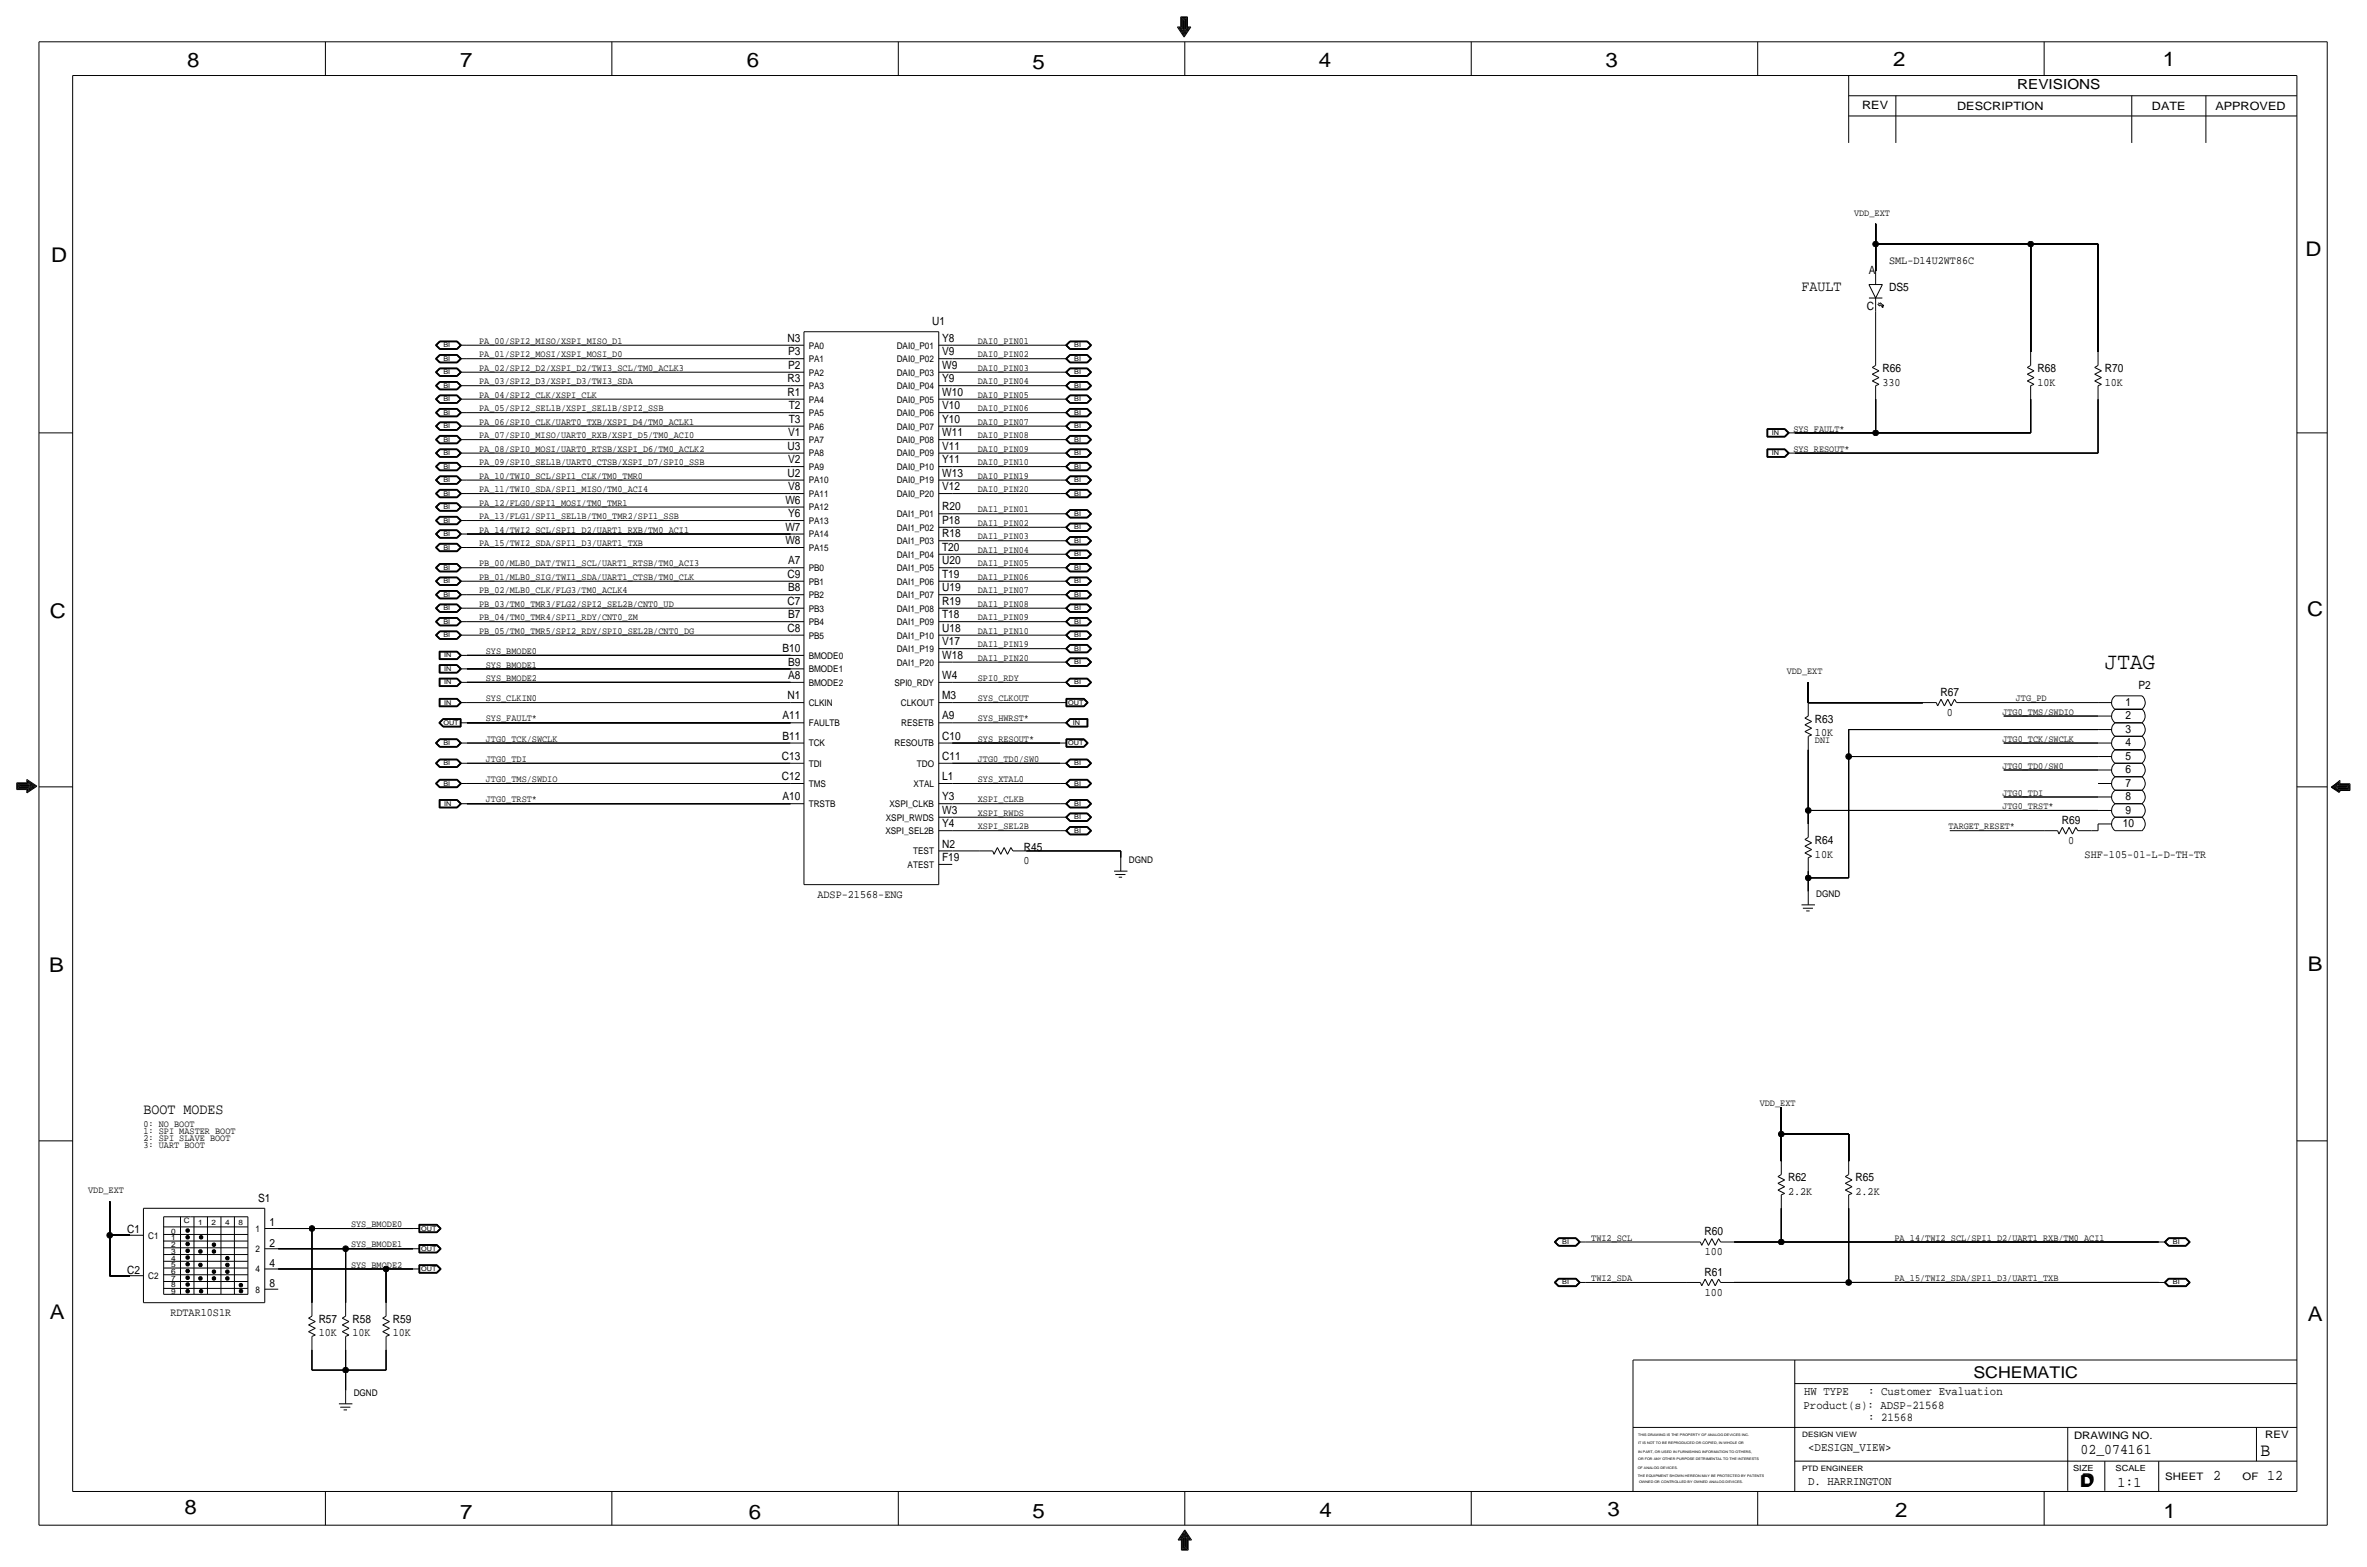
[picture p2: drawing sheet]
<svg xmlns="http://www.w3.org/2000/svg" width="892mm" height="590mm" viewBox="0 0 892 590" stroke-linecap="round" stroke-linejoin="round" font-family="sans-serif">
<defs><g id="words">
<text font-size="8.9" x="793.2" y="252">JTAG</text>
<g font-size="7.6">
<text x="70.6" y="25.4">8</text>
<text x="173.4" y="25.4">7</text>
<text x="281.4" y="25.1">6</text>
<text x="389.1" y="26.2">5</text>
<text x="497" y="25.4">4</text>
<text x="605" y="25.1">3</text>
<text x="713.4" y="24.9">2</text>
<text x="815" y="24.9">1</text>
<text x="19.3" y="98.8">D</text>
<text x="868.9" y="96.5">D</text>
<text x="18.7" y="232.7">C</text>
<text x="869.4" y="232.2">C</text>
<text x="869.6" y="365.8">B</text>
<text x="18.5" y="366">B</text>
<text x="18.7" y="496.8">A</text>
<text x="869.6" y="497.6">A</text>
<text x="69.5" y="570.5">8</text>
<text x="173.4" y="572.3">7</text>
<text x="282.1" y="572.3">6</text>
<text x="389.1" y="571.8">5</text>
<text x="497.3" y="571.5">4</text>
<text x="605.7" y="571.2">3</text>
<text x="714.2" y="571.5">2</text>
<text x="815.3" y="572">1</text>
</g>
<text font-size="7" x="851.9" y="548.4">B</text>
<g font-size="6.1">
<text x="743.7" y="518.9">SCHEMATIC</text>
<text x="783.8" y="560.3">D</text>
<text x="784.3" y="559.8">D</text>
</g>
<g font-size="5.6">
<text x="678.9" y="109.7">FAULT</text>
<text x="54.1" y="419.6">BOOT MODES</text>
<text x="784" y="547.9">02_074161</text>
<text x="834.1" y="557.5">2</text>
<text x="854.4" y="557.5">12</text>
<text x="798" y="560.1">1:1</text>
</g>
<text font-size="5.2" x="760.2" y="33.5">REVISIONS</text>
<g font-size="4.5">
<text x="679.9" y="525.5">HW TYPE</text>
<text x="704" y="525.5">: Customer Evaluation</text>
<text x="679.7" y="530.9">Product(s): ADSP-21568</text>
<text x="704" y="535.2">: 21568</text>
<text x="681.4" y="546.6">&lt;DESIGN_VIEW&gt;</text>
<text x="681.4" y="559.3">D. HARRINGTON</text>
</g>
<g font-size="4.3">
<text x="701.8" y="41.1">REV</text>
<text x="737.6" y="41.4">DESCRIPTION</text>
<text x="811" y="41.4">DATE</text>
<text x="834.8" y="41.4">APPROVED</text>
<text x="711.9" y="99.6">SML-D14U2WT86C</text>
<text x="704.3" y="103.4">A</text>
<text x="711.9" y="109.7">DS5</text>
<text x="703.6" y="116.8">C</text>
<text x="351.2" y="122.4">U1</text>
<text x="296.8" y="128.8">N3</text>
<text x="355" y="128.8">Y8</text>
<text x="297" y="133.9">P3</text>
<text x="355" y="133.9">V9</text>
<text x="297" y="138.9">P2</text>
<text x="355" y="138.9">W9</text>
<text x="709.4" y="140.2">R66</text>
<text x="767.8" y="140.2">R68</text>
<text x="793.2" y="140.2">R70</text>
<text x="296.8" y="149.1">R1</text>
<text x="296.8" y="144">R3</text>
<text x="355" y="149.1">W10</text>
<text x="355" y="144">Y9</text>
<text x="709.4" y="145.3">330</text>
<text x="767.8" y="145.3">10K</text>
<text x="793.2" y="145.3">10K</text>
<text x="297.2" y="154.2">T2</text>
<text x="355" y="154.2">V10</text>
<text x="297.2" y="159.3">T3</text>
<text x="355" y="159.3">Y10</text>
<text x="297" y="164.3">V1</text>
<text x="355" y="164.3">W11</text>
<text x="296.8" y="169.4">U3</text>
<text x="355" y="169.4">V11</text>
<text x="296.8" y="179.6">U2</text>
<text x="297" y="174.5">V2</text>
<text x="355" y="179.6">W13</text>
<text x="355" y="174.5">Y11</text>
<text x="297" y="184.7">V8</text>
<text x="355" y="184.7">V12</text>
<text x="296" y="189.7">W6</text>
<text x="297" y="194.8">Y6</text>
<text x="355" y="197.4">P18</text>
<text x="355" y="192.3">R20</text>
<text x="296" y="199.9">W7</text>
<text x="355" y="202.4">R18</text>
<text x="296" y="205">W8</text>
<text x="355" y="207.5">T20</text>
<text x="297" y="212.6">A7</text>
<text x="355" y="212.6">U20</text>
<text x="296.8" y="217.7">C9</text>
<text x="355" y="217.7">T19</text>
<text x="296.8" y="227.8">C7</text>
<text x="297" y="222.8">B8</text>
<text x="355" y="227.8">R19</text>
<text x="355" y="222.8">U19</text>
<text x="297" y="232.9">B7</text>
<text x="355" y="232.9">T18</text>
<text x="296.8" y="238">C8</text>
<text x="355" y="238">U18</text>
<text x="294.9" y="245.6">B10</text>
<text x="355" y="243.1">V17</text>
<text x="297" y="250.7">B9</text>
<text x="355" y="248.2">W18</text>
<text x="297" y="255.8">A8</text>
<text x="355" y="255.8">W4</text>
<text x="296.8" y="263.4">N1</text>
<text x="355" y="263.4">M3</text>
<text x="731.3" y="262.1">R67</text>
<text x="805.9" y="259.6">P2</text>
<text x="733.6" y="269.7">0</text>
<text x="801" y="265.9">1</text>
<text x="294.9" y="271">A11</text>
<text x="355" y="271">A9</text>
<text x="684" y="272.3">R63</text>
<text x="801" y="271">2</text>
<text x="294.9" y="278.6">B11</text>
<text x="355" y="278.6">C10</text>
<text x="684" y="277.4">10K</text>
<text x="801" y="281.2">4</text>
<text x="801" y="276.1">3</text>
<text x="294.7" y="286.3">C13</text>
<text x="355" y="286.3">C11</text>
<text x="801" y="286.3">5</text>
<text x="294.7" y="293.9">C12</text>
<text x="355" y="293.9">L1</text>
<text x="801" y="291.3">6</text>
<text x="801" y="296.4">7</text>
<text x="294.9" y="301.5">A10</text>
<text x="355" y="301.5">Y3</text>
<text x="801" y="301.5">8</text>
<text x="355" y="311.7">Y4</text>
<text x="355" y="306.6">W3</text>
<text x="777" y="310.4">R69</text>
<text x="800" y="311.7">10</text>
<text x="801" y="306.6">9</text>
<text x="355" y="319.3">N2</text>
<text x="385.8" y="320.5">R45</text>
<text x="684" y="323.1">10K</text>
<text x="684" y="318">R64</text>
<text x="779.3" y="318">0</text>
<text x="785.6" y="323.1">SHF-105-01-L-D-TH-TR</text>
<text x="355" y="324.4">F19</text>
<text x="385.6" y="325.6">0</text>
<text x="308.1" y="338.3">ADSP-21568-ENG</text>
<text x="673.8" y="445">R62</text>
<text x="699.2" y="445">R65</text>
<text x="97.2" y="452.6">S1</text>
<text x="673.8" y="450.1">2.2K</text>
<text x="699.2" y="450.1">2.2K</text>
<text x="47.9" y="464.6">C1</text>
<text x="101.5" y="462">1</text>
<text x="642.4" y="465.3">R60</text>
<text x="101.5" y="469.6">2</text>
<text x="642.4" y="472.9">100</text>
<text x="47.9" y="479.8">C2</text>
<text x="101.5" y="477.3">4</text>
<text x="101.5" y="484.9">8</text>
<text x="642.4" y="480.6">R61</text>
<text x="642.4" y="488.2">100</text>
<text x="64.2" y="495.8">RDTAR10S1R</text>
<text x="120.1" y="498.3">R57</text>
<text x="120.1" y="503.4">10K</text>
<text x="132.8" y="503.4">10K</text>
<text x="132.8" y="498.3">R58</text>
<text x="148" y="503.4">10K</text>
<text x="148" y="498.3">R59</text>
</g>
<g font-size="3.9">
<text x="781.6" y="542.1">DRAWING NO.</text>
<text x="853.6" y="541.8">REV</text>
<text x="816" y="557.4">SHEET</text>
<text x="845.1" y="557.5">OF</text>
</g>
<g font-size="3.6">
<text x="698.7" y="81.3">VDD_EXT</text>
<text x="180.5" y="129.5">PA_00/SPI2_MISO/XSPI_MISO_D1</text>
<text x="368.5" y="129.5">DAI0_PIN01</text>
<text x="180.5" y="134.6">PA_01/SPI2_MOSI/XSPI_MOSI_D0</text>
<text x="368.5" y="134.6">DAI0_PIN02</text>
<text x="180.5" y="139.7">PA_02/SPI2_D2/XSPI_D2/TWI3_SCL/TM0_ACLK3</text>
<text x="368.5" y="139.7">DAI0_PIN03</text>
<text x="180.5" y="144.8">PA_03/SPI2_D3/XSPI_D3/TWI3_SDA</text>
<text x="180.5" y="149.9">PA_04/SPI2_CLK/XSPI_CLK</text>
<text x="368.5" y="144.8">DAI0_PIN04</text>
<text x="368.5" y="149.9">DAI0_PIN05</text>
<text x="180.5" y="154.9">PA_05/SPI2_SEL1B/XSPI_SEL1B/SPI2_SSB</text>
<text x="368.5" y="154.9">DAI0_PIN06</text>
<text x="180.5" y="160">PA_06/SPI0_CLK/UART0_TXB/XSPI_D4/TM0_ACLK1</text>
<text x="368.5" y="160">DAI0_PIN07</text>
<text x="180.5" y="165.1">PA_07/SPI0_MISO/UART0_RXB/XSPI_D5/TM0_ACI0</text>
<text x="368.5" y="165.1">DAI0_PIN08</text>
<text x="675.8" y="162.6">SYS_FAULT*</text>
<text x="180.5" y="170.2">PA_08/SPI0_MOSI/UART0_RTSB/XSPI_D6/TM0_ACLK2</text>
<text x="368.5" y="170.2">DAI0_PIN09</text>
<text x="675.8" y="170.2">SYS_RESOUT*</text>
<text x="180.5" y="175.3">PA_09/SPI0_SEL1B/UART0_CTSB/XSPI_D7/SPI0_SSB</text>
<text x="368.5" y="175.3">DAI0_PIN10</text>
<text x="180.5" y="180.3">PA_10/TWI0_SCL/SPI1_CLK/TM0_TMR0</text>
<text x="180.5" y="185.4">PA_11/TWI0_SDA/SPI1_MISO/TM0_ACI4</text>
<text x="368.5" y="180.3">DAI0_PIN19</text>
<text x="368.5" y="185.4">DAI0_PIN20</text>
<text x="180.5" y="190.5">PA_12/FLG0/SPI1_MOSI/TM0_TMR1</text>
<text x="180.5" y="195.6">PA_13/FLG1/SPI1_SEL1B/TM0_TMR2/SPI1_SSB</text>
<text x="368.5" y="193">DAI1_PIN01</text>
<text x="180.5" y="200.7">PA_14/TWI2_SCL/SPI1_D2/UART1_RXB/TM0_ACI1</text>
<text x="368.5" y="198.1">DAI1_PIN02</text>
<text x="368.5" y="203.2">DAI1_PIN03</text>
<text x="180.5" y="205.7">PA_15/TWI2_SDA/SPI1_D3/UART1_TXB</text>
<text x="368.5" y="208.3">DAI1_PIN04</text>
<text x="180.5" y="213.4">PB_00/MLB0_DAT/TWI1_SCL/UART1_RTSB/TM0_ACI3</text>
<text x="368.5" y="213.4">DAI1_PIN05</text>
<text x="180.5" y="218.4">PB_01/MLB0_SIG/TWI1_SDA/UART1_CTSB/TM0_CLK</text>
<text x="368.5" y="218.4">DAI1_PIN06</text>
<text x="180.5" y="223.5">PB_02/MLB0_CLK/FLG3/TM0_ACLK4</text>
<text x="368.5" y="223.5">DAI1_PIN07</text>
<text x="180.5" y="233.7">PB_04/TM0_TMR4/SPI1_RDY/CNT0_ZM</text>
<text x="180.5" y="228.6">PB_03/TM0_TMR3/FLG2/SPI2_SEL2B/CNT0_UD</text>
<text x="368.5" y="228.6">DAI1_PIN08</text>
<text x="368.5" y="233.7">DAI1_PIN09</text>
<text x="180.5" y="238.8">PB_05/TM0_TMR5/SPI2_RDY/SPI0_SEL2B/CNT0_DG</text>
<text x="368.5" y="238.8">DAI1_PIN10</text>
<text x="368.5" y="243.8">DAI1_PIN19</text>
<text x="183.1" y="251.5">SYS_BMODE1</text>
<text x="183.1" y="246.4">SYS_BMODE0</text>
<text x="368.5" y="248.9">DAI1_PIN20</text>
<text x="183.1" y="256.5">SYS_BMODE2</text>
<text x="368.5" y="256.5">SPI0_RDY</text>
<text x="673.3" y="254">VDD_EXT</text>
<text x="183.1" y="264.2">SYS_CLKIN0</text>
<text x="368.5" y="264.2">SYS_CLKOUT</text>
<text x="754.6" y="269.2">JTG0_TMS/SWDIO</text>
<text x="759.7" y="264.2">JTG_PD</text>
<text x="183.1" y="271.8">SYS_FAULT*</text>
<text x="368.5" y="271.8">SYS_HWRST*</text>
<text x="183.1" y="279.4">JTG0_TCK/SWCLK</text>
<text x="368.5" y="279.4">SYS_RESOUT*</text>
<text x="684" y="279.9">DNI</text>
<text x="754.6" y="279.4">JTG0_TCK/SWCLK</text>
<text x="183.1" y="287">JTG0_TDI</text>
<text x="368.5" y="287">JTG0_TD0/SW0</text>
<text x="754.6" y="289.6">JTG0_TD0/SW0</text>
<text x="183.1" y="294.6">JTG0_TMS/SWDIO</text>
<text x="368.5" y="294.6">SYS_XTAL0</text>
<text x="754.6" y="299.7">JTG0_TDI</text>
<text x="183.1" y="302.3">JTG0_TRST*</text>
<text x="368.5" y="302.3">XSPI_CLKB</text>
<text x="754.6" y="304.8">JTG0_TRST*</text>
<text x="368.5" y="307.3">XSPI_RWDS</text>
<text x="368.5" y="312.4">XSPI_SEL2B</text>
<text x="734.3" y="312.4">TARGET_RESET*</text>
<text x="663.1" y="416.6">VDD_EXT</text>
<text x="54.1" y="424.7">0: NO BOOT</text>
<text x="54.1" y="429.8">2: SPI SLAVE BOOT</text>
<text x="54.1" y="427.2">1: SPI MASTER BOOT</text>
<text x="54.1" y="432.3">3: UART BOOT</text>
<text x="33.2" y="449.6">VDD_EXT</text>
<text x="132.3" y="462.3">SYS_BMODE0</text>
<text x="599.6" y="467.4">TWI2_SCL</text>
<text x="713.9" y="467.4">PA_14/TWI2_SCL/SPI1_D2/UART1_RXB/TM0_ACI1</text>
<text x="132.3" y="469.9">SYS_BMODE1</text>
<text x="132.3" y="477.5">SYS_BMODE2</text>
<text x="599.6" y="482.6">TWI2_SDA</text>
<text x="713.9" y="482.6">PA_15/TWI2_SDA/SPI1_D3/UART1_TXB</text>
</g>
<g font-size="3.5">
<text x="304.7" y="131.3">PA0</text>
<text x="337.9" y="131.3">DAI0_P01</text>
<text x="304.7" y="136.4">PA1</text>
<text x="337.9" y="136.4">DAI0_P02</text>
<text x="304.7" y="141.5">PA2</text>
<text x="337.9" y="141.5">DAI0_P03</text>
<text x="304.7" y="146.6">PA3</text>
<text x="337.9" y="146.6">DAI0_P04</text>
<text x="304.7" y="151.6">PA4</text>
<text x="337.9" y="151.6">DAI0_P05</text>
<text x="304.7" y="161.8">PA6</text>
<text x="304.7" y="156.7">PA5</text>
<text x="337.9" y="161.8">DAI0_P07</text>
<text x="337.9" y="156.7">DAI0_P06</text>
<text x="304.7" y="166.9">PA7</text>
<text x="337.9" y="166.9">DAI0_P08</text>
<text x="304.7" y="172">PA8</text>
<text x="337.9" y="172">DAI0_P09</text>
<text x="304.7" y="177">PA9</text>
<text x="337.9" y="177">DAI0_P10</text>
<text x="304.7" y="182.1">PA10</text>
<text x="337.9" y="182.1">DAI0_P19</text>
<text x="304.7" y="187.2">PA11</text>
<text x="337.9" y="187.2">DAI0_P20</text>
<text x="304.7" y="197.4">PA13</text>
<text x="304.7" y="192.3">PA12</text>
<text x="337.9" y="194.8">DAI1_P01</text>
<text x="304.7" y="202.4">PA14</text>
<text x="337.9" y="199.9">DAI1_P02</text>
<text x="304.7" y="207.5">PA15</text>
<text x="337.9" y="205">DAI1_P03</text>
<text x="304.7" y="215.1">PB0</text>
<text x="337.9" y="215.1">DAI1_P05</text>
<text x="337.9" y="210.1">DAI1_P04</text>
<text x="304.7" y="220.2">PB1</text>
<text x="337.9" y="220.2">DAI1_P06</text>
<text x="304.7" y="225.3">PB2</text>
<text x="337.9" y="225.3">DAI1_P07</text>
<text x="304.7" y="230.4">PB3</text>
<text x="337.9" y="230.4">DAI1_P08</text>
<text x="304.7" y="235.5">PB4</text>
<text x="337.9" y="235.5">DAI1_P09</text>
<text x="304.7" y="240.5">PB5</text>
<text x="337.9" y="245.6">DAI1_P19</text>
<text x="337.9" y="240.5">DAI1_P10</text>
<text x="304.7" y="248.2">BMODE0</text>
<text x="337.9" y="250.7">DAI1_P20</text>
<text x="304.7" y="253.2">BMODE1</text>
<text x="304.7" y="258.3">BMODE2</text>
<text x="337.1" y="258.3">SPI0_RDY</text>
<text x="304.7" y="265.9">CLKIN</text>
<text x="339.5" y="265.9">CLKOUT</text>
<text x="304.7" y="273.6">FAULTB</text>
<text x="339.7" y="273.6">RESETB</text>
<text x="304.7" y="281.2">TCK</text>
<text x="337.1" y="281.2">RESOUTB</text>
<text x="304.7" y="288.8">TDI</text>
<text x="345.5" y="288.8">TDO</text>
<text x="304.7" y="296.4">TMS</text>
<text x="344.3" y="296.4">XTAL</text>
<text x="304.7" y="304">TRSTB</text>
<text x="335.2" y="304">XSPI_CLKB</text>
<text x="333.8" y="309.1">XSPI_RWDS</text>
<text x="333.6" y="314.2">XSPI_SEL2B</text>
<text x="344.1" y="321.8">TEST</text>
<text x="342.1" y="326.9">ATEST</text>
<text x="425.4" y="325.1">DGND</text>
<text x="684.5" y="337.8">DGND</text>
<text x="55.8" y="466.6">C1</text>
<text x="96.3" y="464.1">1</text>
<text x="96.3" y="471.7">2</text>
<text x="96.3" y="479.3">4</text>
<text x="55.8" y="481.8">C2</text>
<text x="96.3" y="486.9">8</text>
<text x="133.3" y="525.8">DGND</text>
</g>
<g font-size="3.2">
<text x="781.3" y="554">SIZE</text>
<text x="797.3" y="554">SCALE</text>
</g>
<g font-size="2.8">
<text x="69.3" y="460.7">C</text>
<text x="74.6" y="461.4">1</text>
<text x="79.7" y="461.4">2</text>
<text x="84.8" y="461.4">4</text>
<text x="89.9" y="461.4">8</text>
<text x="64.5" y="467.3">1</text>
<text x="64.5" y="464.7">0</text>
<text x="64.5" y="472.3">3</text>
<text x="64.5" y="469.8">2</text>
<text x="64.5" y="480">6</text>
<text x="64.5" y="477.4">5</text>
<text x="64.5" y="474.9">4</text>
<text x="64.5" y="485">8</text>
<text x="64.5" y="482.5">7</text>
<text x="64.5" y="487.3">9</text>
<text x="679.1" y="541.3">DESIGN VIEW</text>
<text x="679.1" y="554">PTD ENGINEER</text>
</g>
<g font-size="2.5">
<text x="167.1" y="130.8">BI</text>
<text x="404.8" y="130.8">BI</text>
<text x="167.1" y="135.9">BI</text>
<text x="404.8" y="135.9">BI</text>
<text x="167.1" y="141">BI</text>
<text x="404.8" y="141">BI</text>
<text x="167.1" y="146">BI</text>
<text x="404.8" y="146">BI</text>
<text x="167.1" y="151.1">BI</text>
<text x="404.8" y="151.1">BI</text>
<text x="167.1" y="156.2">BI</text>
<text x="167.1" y="161.3">BI</text>
<text x="404.8" y="161.3">BI</text>
<text x="404.8" y="156.2">BI</text>
<text x="167.1" y="166.4">BI</text>
<text x="404.8" y="166.4">BI</text>
<text x="667.7" y="163.8">IN</text>
<text x="167.1" y="171.4">BI</text>
<text x="404.8" y="171.4">BI</text>
<text x="667.7" y="171.4">IN</text>
<text x="167.1" y="176.5">BI</text>
<text x="404.8" y="176.5">BI</text>
<text x="167.1" y="181.6">BI</text>
<text x="404.8" y="181.6">BI</text>
<text x="167.1" y="191.8">BI</text>
<text x="167.1" y="186.7">BI</text>
<text x="404.8" y="186.7">BI</text>
<text x="167.1" y="196.8">BI</text>
<text x="404.8" y="194.3">BI</text>
<text x="167.1" y="201.9">BI</text>
<text x="404.8" y="199.4">BI</text>
<text x="167.1" y="207">BI</text>
<text x="404.8" y="204.5">BI</text>
<text x="404.8" y="209.5">BI</text>
<text x="167.1" y="214.6">BI</text>
<text x="404.8" y="214.6">BI</text>
<text x="167.1" y="219.7">BI</text>
<text x="404.8" y="219.7">BI</text>
<text x="167.1" y="224.8">BI</text>
<text x="404.8" y="224.8">BI</text>
<text x="167.1" y="229.9">BI</text>
<text x="404.8" y="229.9">BI</text>
<text x="167.1" y="234.9">BI</text>
<text x="404.8" y="234.9">BI</text>
<text x="167.1" y="240">BI</text>
<text x="404.8" y="240">BI</text>
<text x="404.8" y="245.1">BI</text>
<text x="167.3" y="247.6">IN</text>
<text x="404.8" y="250.2">BI</text>
<text x="167.3" y="252.7">IN</text>
<text x="167.3" y="257.8">IN</text>
<text x="404.8" y="257.8">BI</text>
<text x="167.3" y="265.4">IN</text>
<text x="402.5" y="265.4">OUT</text>
<text x="167.1" y="273">OUT</text>
<text x="404.3" y="273">IN</text>
<text x="167.1" y="280.7">BI</text>
<text x="402.5" y="280.7">OUT</text>
<text x="167.1" y="288.3">BI</text>
<text x="404.8" y="288.3">BI</text>
<text x="167.1" y="295.9">BI</text>
<text x="404.8" y="295.9">BI</text>
<text x="167.3" y="303.5">IN</text>
<text x="404.8" y="303.5">BI</text>
<text x="404.8" y="308.6">BI</text>
<text x="404.8" y="313.7">BI</text>
<text x="158.7" y="463.6">OUT</text>
<text x="158.7" y="471.2">OUT</text>
<text x="588.7" y="468.6">BI</text>
<text x="818.8" y="468.6">BI</text>
<text x="158.7" y="478.8">OUT</text>
<text x="588.7" y="483.9">BI</text>
<text x="818.8" y="483.9">BI</text>
</g>
<g font-size="1.3">
<text x="617.3" y="543.9">IT IS NOT TO BE REPRODUCED OR COPIED, IN WHOLE OR</text>
<text x="617.3" y="541.1">THIS DRAWING IS THE PROPERTY OF ANALOG DEVICES INC.</text>
<text x="617.3" y="550">OR FOR ANY OTHER PURPOSE DETRIMENTAL TO THE INTERESTS</text>
<text x="617.3" y="547.2">IN PART, OR USED IN FURNISHING INFORMATION TO OTHERS,</text>
<text x="617.2" y="553.2">OF ANALOG DEVICES.</text>
<text x="617.2" y="556.3">THE EQUIPMENT SHOWN HEREON MAY BE PROTECTED BY PATENTS</text>
<text x="617.7" y="558.8">OWNED OR CONTROLLED BY OWNED ANALOG DEVICES.</text>
</g>
</g></defs>
<!-- layer: Nets -->
<g fill="none" stroke="#000" stroke-width=".38">
<path d="M706.8 91.9v10.2zM706.8 84.3v7.6zM706.8 91.9h58.5zM765.3 91.9v40.7zM765.3 91.9h25.4zM790.7 91.9v40.7zM706.8 117.3v15.3zM176 130h121.9zM176 135.1h121.9zM358.9 135.1h40.6zM358.9 130h40.6zM176 140.2h121.9z"/>
<path d="M176 145.3h121.9zM176 150.4h121.9zM176 155.4h121.9zM358.9 155.4h40.6zM358.9 150.4h40.6zM358.9 145.3h40.6zM358.9 140.2h40.6zM706.8 150.4v12.7zM765.3 150.4v12.7zM790.7 150.4v20.3zM176 160.5h121.9zM176 165.6h121.9z"/>
<path d="M176 170.7h121.9zM176 175.8h121.9zM358.9 175.8h40.6zM358.9 170.7h40.6zM358.9 165.6h40.6zM358.9 160.5h40.6zM676.4 163.1h30.4zM676.4 170.7h114.3zM706.8 163.1h58.5zM176 180.8h121.9zM176 185.9h121.9zM176 191h121.9z"/>
<path d="M176 196.1h121.9zM358.9 198.6h40.6zM358.9 193.5h40.6zM358.9 185.9h40.6zM358.9 180.8h40.6zM176 201.2h121.9zM176 206.2h121.9zM176 218.9h121.9zM176 213.9h121.9zM358.9 218.9h40.6zM358.9 213.9h40.6zM358.9 208.8h40.6z"/>
<path d="M358.9 203.7h40.6zM176 239.3h121.9zM176 234.2h121.9zM176 229.1h121.9zM176 224h121.9zM358.9 234.2h40.6zM358.9 239.3h40.6zM358.9 229.1h40.6zM358.9 224h40.6zM176 246.9h121.9zM176 252h121.9zM176 257h121.9z"/>
<path d="M358.9 257h40.6zM358.9 249.4h40.6zM358.9 244.3h40.6zM681.4 257v7.7zM176 279.9h121.9zM176 272.3h121.9zM176 264.7h121.9zM358.9 279.9h40.6zM358.9 272.3h40.6zM358.9 264.7h40.6zM681.4 264.7h43.2zM696.7 274.8v10.2z"/>
<path d="M696.7 274.8h94zM742.4 264.7h48.3zM755.1 279.9h35.6zM755.1 269.7h35.6zM176 287.5h121.9zM176 295.1h121.9zM358.9 287.5h40.6zM358.9 295.1h40.6zM681.4 282.4v22.9zM696.7 285v45.7zM696.7 285h94zM755.1 290.1h35.6z"/>
<path d="M176 302.8h121.9zM358.9 307.8h40.6zM358.9 312.9h40.6zM358.9 302.8h40.6zM681.4 305.3v5.1zM681.4 305.3h109.3zM734.8 312.9h35.5zM755.1 300.2h35.6zM788.1 312.9h2.6zM790.7 310.4v2.5zM358.9 320.5h10.1zM386.8 320.5h35.6z"/>
<path d="M422.4 320.5v2.6zM681.4 330.7v5.1zM681.4 328.2v2.5zM681.4 330.7h15.3zM671.3 417.1v10.1zM671.3 427.2v10.2zM671.3 427.2h25.4zM696.7 427.2v10.2zM41.4 452.6v12.7zM671.3 455.2v12.7zM696.7 455.2v27.9zM41.4 465.3v15.3z"/>
<path d="M41.4 465.3h7.6zM104.9 462.8h12.7zM104.9 470.4h25.4zM104.9 478h40.6zM117.6 462.8v27.9zM117.6 462.8h38.1zM130.3 470.4v20.3zM130.3 470.4h25.4zM145.5 478v12.7zM145.5 478h10.2zM597.6 467.9h38.1zM653.5 467.9h17.8z"/>
<path d="M671.3 467.9h142.2zM41.4 480.6h7.6zM597.6 483.1h38.1zM653.5 483.1h43.2zM696.7 483.1h116.8zM117.6 508.5v7.6zM117.6 516.1h12.7zM130.3 516.1v7.6zM130.3 508.5v7.6zM130.3 516.1h15.2zM145.5 508.5v7.6z"/>
</g>
<g fill="#000" stroke="#000" stroke-width=".38">
<circle cx="706.8" cy="91.9" r="1.07"/>
<circle cx="765.3" cy="91.9" r="1.07"/>
<circle cx="706.8" cy="163.1" r="1.07"/>
<circle cx="696.7" cy="285" r="1.07"/>
<circle cx="681.4" cy="305.3" r="1.07"/>
<circle cx="681.4" cy="330.7" r="1.07"/>
<circle cx="671.3" cy="427.2" r="1.07"/>
<circle cx="41.4" cy="465.3" r="1.07"/>
<circle cx="117.6" cy="462.8" r="1.07"/>
<circle cx="130.3" cy="470.4" r="1.07"/>
<circle cx="145.5" cy="478" r="1.07"/>
<circle cx="671.3" cy="467.9" r="1.07"/>
<circle cx="696.7" cy="483.1" r="1.07"/>
<circle cx="130.3" cy="516.1" r="1.07"/>
</g>
<!-- layer: Components -->
<g fill="none" stroke="#000" stroke-width=".38">
<path d="M704.3 112.3h5.1zM704.3 107.2l2.5 5.1zM704.3 107.2h5.1zM706.8 112.3v5zM706.8 102.1v5.1zM707.6 114.6l.8 .7zM707.8 114l.6 .6zM708.6 114.8l-.2 .5zM708.6 114.8l1 1zM708.6 114l1.3 1.3zM708.6 114l-.2 .6zM709.1 115.6l.5 .2z"/>
<path d="M709.4 107.2l-2.6 5.1zM709.4 115.3l.2 .5zM709.4 115.1l.5 .2zM709.6 114.8l.3 .5zM164.1 135.1l1.6-1.5zM164.1 135.1l1.6 1.6zM164.1 130l1.6-1.5zM164.1 130l1.6 1.6zM164.2 135.1l1.5 1.5zM164.2 130l1.5 1.5zM164.4 135.1l1.4-1.3zM164.4 135.1l1.4 1.4z"/>
<path d="M164.4 130l1.4-1.3zM164.4 130l1.4 1.4zM164.5 135.1l1.3-1.2zM164.5 135.1l1.3 1.3zM164.5 130l1.3-1.2zM164.5 130l1.3 1.3zM165.7 138.6l-1.6 1.6zM165.7 138.6h6.6zM165.7 136.7h6.6zM165.7 133.6h6.6zM165.7 131.6h6.6zM165.7 128.5h6.6z"/>
<path d="M165.7 138.7l-1.5 1.5zM165.7 138.7h6.6zM165.7 133.7l-1.5 1.4zM165.7 136.6h6.6zM165.7 133.7h6.6zM165.7 128.6l-1.5 1.4zM165.7 131.5h6.6zM165.7 128.6h6.6zM165.8 138.8l-1.4 1.4zM165.8 138.8h6.4zM165.8 136.5h6.4zM165.8 133.8h6.4z"/>
<path d="M165.8 131.4h6.4zM165.8 128.7h6.4zM165.8 138.9h6.4zM165.8 136.4h6.4zM165.8 133.9h6.4zM165.8 131.3h6.4zM165.8 128.8h6.4zM172.2 138.9l1.2 1.3zM172.2 136.4l1.2-1.3zM172.2 133.9l1.2 1.2zM172.2 131.3l1.2-1.3zM172.2 128.8l1.2 1.2z"/>
<path d="M172.2 138.8l1.4 1.4zM172.2 136.5l1.4-1.4zM172.2 133.8l1.4 1.3zM172.2 128.7l1.4 1.3zM172.3 138.7l1.4 1.5zM172.3 133.7l1.4 1.4zM172.3 128.6l1.4 1.4zM172.3 138.6l1.6 1.6zM172.3 136.7l1.6-1.6zM172.3 133.6l1.6 1.5zM172.3 131.6l1.6-1.6zM172.3 128.5l1.6 1.5z"/>
<path d="M173.4 135.1h2.6zM173.4 130h2.6zM173.6 130l-1.4 1.4zM173.7 135.1l-1.4 1.5zM173.7 130l-1.4 1.5zM297.9 135.1h5.1zM297.9 130h5.1zM303 125h50.8zM303 125v208.2zM353.8 130h5.1zM353.8 135.1h5.1zM353.8 125v208.2z"/>
<path d="M399.5 135.1h2.5zM399.5 130h2.5zM401.6 135.1l1.5-1.5zM401.6 135.1l1.5 1.6zM401.6 130l1.5-1.5zM401.6 130l1.5 1.6zM401.7 135.1l1.5-1.4zM401.7 135.1l1.5 1.5zM401.7 130l1.5-1.4zM401.7 130l1.5 1.5zM401.9 135.1l1.4-1.3zM401.9 135.1l1.4 1.4z"/>
<path d="M401.9 130l1.4-1.3zM401.9 130l1.4 1.4zM402 135.1l1.3 1.3zM402 130l1.3-1.2zM402 130l1.3 1.3zM403.1 138.6h6.7zM403.1 136.7h6.7zM403.1 133.6h6.7zM403.1 131.6h6.7zM403.1 128.5h6.7zM403.2 138.7l-1.5 1.5zM403.2 138.7h6.6z"/>
<path d="M403.2 136.6h6.6zM403.2 133.7h6.6zM403.2 131.5h6.6zM403.2 128.6h6.6zM403.3 138.8h6.4zM403.3 136.5h6.4zM403.3 133.8h6.4zM403.3 131.4h6.4zM403.3 128.7h6.4zM403.3 138.9l-1.3 1.3zM403.3 138.9h6.4zM403.3 133.9l-1.3 1.2z"/>
<path d="M403.3 136.4h6.4zM403.3 133.9h6.4zM403.3 131.3h6.4zM403.3 128.8h6.4zM409.7 138.9l1.2 1.3zM409.7 136.4l1.2-1.3zM409.7 133.9l1.2 1.2zM409.7 131.3l1.2-1.3zM409.7 128.8l1.2 1.2zM409.7 138.8l1.4 1.4zM409.7 136.5l1.4-1.4zM409.7 133.8l1.4 1.3z"/>
<path d="M409.7 131.4l1.4-1.4zM409.7 128.7l1.4 1.3zM409.8 138.7l1.4 1.5zM409.8 133.7l1.4 1.4zM409.8 128.6l1.4 1.4zM409.8 138.6l1.6 1.6zM409.8 136.7l1.6-1.6zM409.8 133.6l1.6 1.5zM409.8 131.6l1.6-1.6zM409.8 128.5l1.6 1.5zM411.2 135.1l-1.4 1.5zM411.2 130l-1.4 1.5z"/>
<path d="M705.6 138.4l1.2-.7zM705.6 138.4l2.5 1.3zM706.8 132.6v5.1zM764 138.4l1.3-.7zM764 138.4l2.5 1.3zM765.3 132.6v5.1zM789.4 138.4l1.3-.7zM789.4 138.4l2.5 1.3zM790.7 132.6v5.1zM164.1 140.2l1.6 1.6zM164.1 145.3l1.6 1.6zM164.1 150.4l1.6-1.6z"/>
<path d="M164.1 150.4l1.6 1.5zM164.1 155.4l1.6 1.6zM164.2 140.2l1.5 1.5zM164.2 145.3l1.5 1.5zM164.2 150.4l1.5-1.5zM164.2 150.4l1.5 1.4zM164.2 155.4l1.5 1.5zM164.4 140.2l1.4 1.4zM164.4 145.3l1.4 1.4zM164.4 150.4l1.4-1.4zM164.4 150.4l1.4 1.3zM164.4 155.4l1.4-1.3z"/>
<path d="M164.4 155.4l1.4 1.4zM164.5 140.2l1.3-1.3zM164.5 140.2l1.3 1.3zM164.5 145.3l1.3 1.3zM164.5 150.4l1.3-1.3zM164.5 150.4l1.3 1.2zM164.5 155.4l1.3-1.2zM164.5 155.4l1.3 1.3zM165.7 141.8h6.6zM165.7 143.7l-1.6 1.6zM165.7 146.9h6.6zM165.7 143.7h6.6z"/>
<path d="M165.7 151.9h6.6zM165.7 148.8h6.6zM165.7 153.9l-1.6 1.5zM165.7 157h6.6zM165.7 153.9h6.6zM165.7 159h6.6zM165.7 141.7h6.6zM165.7 143.8l-1.5 1.5zM165.7 146.8h6.6zM165.7 143.8h6.6zM165.7 151.8h6.6zM165.7 148.9h6.6z"/>
<path d="M165.7 154l-1.5 1.4zM165.7 156.9h6.6zM165.7 154h6.6zM165.7 159.1l-1.5 1.4zM165.7 159.1h6.6zM165.8 141.6h6.4zM165.8 143.9l-1.4 1.4zM165.8 146.7h6.4zM165.8 143.9h6.4zM165.8 151.7h6.4zM165.8 149h6.4zM165.8 156.8h6.4z"/>
<path d="M165.8 154.1h6.4zM165.8 159.2h6.4zM165.8 141.5h6.4zM165.8 144l-1.3 1.3zM165.8 146.6h6.4zM165.8 144h6.4zM165.8 151.6h6.4zM165.8 149.1h6.4zM165.8 156.7h6.4zM165.8 154.2h6.4zM165.8 159.3h6.4zM172.2 141.5l1.2-1.3z"/>
<path d="M172.2 146.6l1.2-1.3zM172.2 144l1.2 1.3zM172.2 149.1l1.2 1.3zM172.2 156.7l1.2-1.3zM172.2 154.2l1.2 1.2zM172.2 159.3l1.2 1.2zM172.2 141.6l1.4-1.4zM172.2 146.7l1.4-1.4zM172.2 143.9l1.4 1.4zM172.2 149l1.4 1.4zM172.2 154.1l1.4 1.3zM172.2 159.2l1.4 1.3z"/>
<path d="M172.3 146.8l1.4-1.5zM172.3 143.8l1.4 1.5zM172.3 148.9l1.4 1.5zM172.3 154l1.4 1.4zM172.3 159.1l1.4 1.4zM172.3 141.8l1.6-1.6zM172.3 146.9l1.6-1.6zM172.3 143.7l1.6 1.6zM172.3 148.8l1.6 1.6zM172.3 157l1.6-1.6zM172.3 153.9l1.6 1.5zM172.3 159l1.6 1.5z"/>
<path d="M173.4 140.2h2.6zM173.4 145.3h2.6zM173.4 150.4l-1.2 1.2zM173.4 150.4h2.6zM173.4 155.4h2.6zM173.6 150.4l-1.4 1.3zM173.6 155.4l-1.4 1.4zM173.7 140.2l-1.4 1.5zM173.7 150.4l-1.4 1.4zM173.7 155.4l-1.4 1.5zM173.9 150.4l-1.6 1.5zM297.9 155.4h5.1z"/>
<path d="M297.9 145.3h5.1zM297.9 150.4h5.1zM297.9 140.2h5.1zM353.8 145.3h5.1zM353.8 150.4h5.1zM353.8 140.2h5.1zM353.8 155.4h5.1zM399.5 155.4h2.5zM399.5 150.4h2.5zM399.5 145.3h2.5zM399.5 140.2h2.5zM401.6 155.4l1.5-1.5z"/>
<path d="M401.6 155.4l1.5 1.6zM401.6 150.4l1.5-1.6zM401.6 150.4l1.5 1.5zM401.6 145.3l1.5 1.6zM401.6 140.2l1.5-1.6zM401.6 140.2l1.5 1.6zM401.7 155.4l1.5 1.5zM401.7 150.4l1.5-1.5zM401.7 150.4l1.5 1.4zM401.7 145.3l1.5 1.5zM401.7 140.2l1.5 1.5zM401.9 155.4l1.4-1.3z"/>
<path d="M401.9 155.4l1.4 1.4zM401.9 150.4l1.4-1.4zM401.9 150.4l1.4 1.3zM401.9 145.3l1.4-1.4zM401.9 145.3l1.4 1.4zM401.9 140.2l1.4-1.4zM401.9 140.2l1.4 1.4zM402 155.4l1.3 1.3zM402 150.4l1.3 1.2zM402 145.3l1.3 1.3zM402 140.2l1.3 1.3zM403.1 159h6.7z"/>
<path d="M403.1 157h6.7zM403.1 153.9h6.7zM403.1 151.9h6.7zM403.1 148.8h6.7zM403.1 143.7l-1.5 1.6zM403.1 146.9h6.7zM403.1 143.7h6.7zM403.1 141.8h6.7zM403.2 159.1l-1.5 1.4zM403.2 159.1h6.6zM403.2 154l-1.5 1.4zM403.2 156.9h6.6z"/>
<path d="M403.2 154h6.6zM403.2 151.8h6.6zM403.2 148.9h6.6zM403.2 143.8l-1.5 1.5zM403.2 146.8h6.6zM403.2 143.8h6.6zM403.2 141.7h6.6zM403.3 159.2h6.4zM403.3 156.8h6.4zM403.3 154.1h6.4zM403.3 151.7h6.4zM403.3 149h6.4z"/>
<path d="M403.3 146.7h6.4zM403.3 143.9h6.4zM403.3 141.6h6.4zM403.3 159.3h6.4zM403.3 154.2l-1.3 1.2zM403.3 156.7h6.4zM403.3 154.2h6.4zM403.3 149.1l-1.3 1.3zM403.3 151.6h6.4zM403.3 149.1h6.4zM403.3 144l-1.3 1.3zM403.3 146.6h6.4z"/>
<path d="M403.3 144h6.4zM403.3 141.5h6.4zM409.7 159.3l1.2 1.2zM409.7 156.7l1.2-1.3zM409.7 154.2l1.2 1.2zM409.7 151.6l1.2-1.2zM409.7 149.1l1.2 1.3zM409.7 146.6l1.2-1.3zM409.7 144l1.2 1.3zM409.7 141.5l1.2-1.3zM409.7 159.2l1.4 1.3zM409.7 156.8l1.4-1.4z"/>
<path d="M409.7 154.1l1.4 1.3zM409.7 151.7l1.4-1.3zM409.7 149l1.4 1.4zM409.7 146.7l1.4-1.4zM409.7 143.9l1.4 1.4zM409.7 141.6l1.4-1.4zM409.8 159.1l1.4 1.4zM409.8 154l1.4 1.4zM409.8 148.9l1.4 1.5zM409.8 146.8l1.4-1.5zM409.8 143.8l1.4 1.5zM409.8 159l1.6 1.5z"/>
<path d="M409.8 157l1.6-1.6zM409.8 153.9l1.6 1.5zM409.8 151.9l1.6-1.5zM409.8 148.8l1.6 1.6zM409.8 146.9l1.6-1.6zM409.8 143.7l1.6 1.6zM409.8 141.8l1.6-1.6zM411.2 155.4l-1.4 1.5zM411.2 150.4l-1.4 1.4zM411.2 140.2l-1.4 1.5zM705.6 141l2.5-1.3zM705.6 141l2.5 1.2z"/>
<path d="M705.6 143.5l2.5-1.3zM705.6 143.5l2.5 1.3zM706.8 145.3v5.1zM706.8 145.3l1.3-.5zM764 141l2.5-1.3zM764 141l2.5 1.2zM764 143.5l2.5-1.3zM764 143.5l2.5 1.3zM765.3 145.3v5.1zM765.3 145.3l1.2-.5zM789.4 141l2.5-1.3zM789.4 141l2.5 1.2z"/>
<path d="M789.4 143.5l2.5-1.3zM789.4 143.5l2.5 1.3zM790.7 145.3v5.1zM790.7 145.3l1.2-.5zM164.1 160.5l1.6-1.5zM164.1 160.5l1.6 1.6zM164.1 165.6l1.6-1.6zM164.1 165.6l1.6 1.6zM164.1 170.7l1.6 1.6zM164.1 175.8l1.6-1.6zM164.1 175.8l1.6 1.5zM164.2 160.5l1.5 1.5z"/>
<path d="M164.2 165.6l1.5 1.5zM164.2 170.7l1.5 1.5zM164.2 175.8l1.5-1.5zM164.2 175.8l1.5 1.4zM164.4 160.5l1.4-1.3zM164.4 160.5l1.4 1.4zM164.4 165.6l1.4 1.4zM164.4 170.7l1.4 1.4zM164.4 175.8l1.4-1.4zM164.4 175.8l1.4 1.3zM164.5 160.5l1.3-1.2zM164.5 160.5l1.3 1.3z"/>
<path d="M164.5 165.6l1.3-1.3zM164.5 165.6l1.3 1.3zM164.5 170.7l1.3 1.3zM164.5 175.8l1.3-1.3zM164.5 175.8l1.3 1.2zM165.7 162.1h6.6zM165.7 167.2h6.6zM165.7 164h6.6zM165.7 169.1l-1.6 1.6zM165.7 172.3h6.6zM165.7 169.1h6.6zM165.7 177.3h6.6z"/>
<path d="M165.7 174.2h6.6zM165.7 179.3h6.6zM165.7 162h6.6zM165.7 164.1l-1.5 1.5zM165.7 167.1h6.6zM165.7 164.1h6.6zM165.7 169.2l-1.5 1.5zM165.7 172.2h6.6zM165.7 169.2h6.6zM165.7 177.2h6.6zM165.7 174.3h6.6zM165.7 179.4l-1.5 1.4z"/>
<path d="M165.7 179.4h6.6zM165.8 161.9h6.4zM165.8 164.2l-1.4 1.4zM165.8 167h6.4zM165.8 164.2h6.4zM165.8 169.3l-1.4 1.4zM165.8 172.1h6.4zM165.8 169.3h6.4zM165.8 177.1h6.4zM165.8 174.4h6.4zM165.8 179.5h6.4zM165.8 161.8h6.4z"/>
<path d="M165.8 166.9h6.4zM165.8 164.3h6.4zM165.8 169.4l-1.3 1.3zM165.8 172h6.4zM165.8 169.4h6.4zM165.8 177h6.4zM165.8 174.5h6.4zM165.8 179.6h6.4zM172.2 161.8l1.2-1.3zM172.2 166.9l1.2-1.3zM172.2 164.3l1.2 1.3zM172.2 172l1.2-1.3z"/>
<path d="M172.2 169.4l1.2 1.3zM172.2 174.5l1.2 1.3zM172.2 179.6l1.2 1.2zM172.2 161.9l1.4-1.4zM172.2 167l1.4-1.4zM172.2 164.2l1.4 1.4zM172.2 172.1l1.4-1.4zM172.2 169.3l1.4 1.4zM172.2 174.4l1.4 1.4zM172.2 179.5l1.4 1.3zM172.3 164.1l1.4 1.5zM172.3 172.2l1.4-1.5z"/>
<path d="M172.3 169.2l1.4 1.5zM172.3 174.3l1.4 1.5zM172.3 179.4l1.4 1.4zM172.3 162.1l1.6-1.6zM172.3 164l1.6 1.6zM172.3 172.3l1.6-1.6zM172.3 169.1l1.6 1.6zM172.3 174.2l1.6 1.6zM172.3 179.3l1.6 1.5zM173.4 160.5h2.6zM173.4 165.6h2.6zM173.4 170.7h2.6z"/>
<path d="M173.4 175.8l-1.2 1.2zM173.4 175.8h2.6zM173.6 175.8l-1.4 1.3zM173.7 160.5l-1.4 1.5zM173.7 165.6l-1.4 1.5zM173.7 175.8l-1.4 1.4zM173.9 165.6l-1.6 1.6zM173.9 175.8l-1.6 1.5zM297.9 175.8h5.1zM297.9 165.6h5.1zM297.9 170.7h5.1zM297.9 160.5h5.1z"/>
<path d="M353.8 175.8h5.1zM353.8 160.5h5.1zM353.8 165.6h5.1zM353.8 170.7h5.1zM399.5 175.8h2.5zM399.5 170.7h2.5zM399.5 165.6h2.5zM399.5 160.5h2.5zM401.6 175.8l1.5-1.6zM401.6 175.8l1.5 1.5zM401.6 170.7l1.5 1.6zM401.6 165.6l1.5-1.6z"/>
<path d="M401.6 165.6l1.5 1.6zM401.6 160.5l1.5-1.5zM401.6 160.5l1.5 1.6zM401.7 175.8l1.5-1.5zM401.7 175.8l1.5 1.4zM401.7 170.7l1.5-1.5zM401.7 170.7l1.5 1.5zM401.7 165.6l1.5-1.5zM401.7 165.6l1.5 1.5zM401.7 160.5l1.5 1.5zM401.9 175.8l1.4-1.4zM401.9 175.8l1.4 1.3z"/>
<path d="M401.9 170.7l1.4-1.4zM401.9 170.7l1.4 1.4zM401.9 165.6l1.4-1.4zM401.9 165.6l1.4 1.4zM401.9 160.5l1.4-1.3zM401.9 160.5l1.4 1.4zM402 175.8l1.3-1.3zM402 175.8l1.3 1.2zM402 170.7l1.3 1.3zM402 165.6l1.3-1.3zM402 165.6l1.3 1.3zM402 160.5l1.3-1.2z"/>
<path d="M402 160.5l1.3 1.3zM403.1 179.3h6.7zM403.1 177.3h6.7zM403.1 174.2h6.7zM403.1 169.1l-1.5 1.6zM403.1 172.3h6.7zM403.1 169.1h6.7zM403.1 167.2h6.7zM403.1 164h6.7zM403.1 162.1h6.7zM403.2 179.4h6.6zM403.2 177.2h6.6z"/>
<path d="M403.2 174.3h6.6zM403.2 172.2h6.6zM403.2 169.2h6.6zM403.2 167.1h6.6zM403.2 164.1h6.6zM403.2 162h6.6zM403.3 179.5h6.4zM403.3 177.1h6.4zM403.3 174.4h6.4zM403.3 172.1h6.4zM403.3 169.3h6.4zM403.3 167h6.4z"/>
<path d="M403.3 164.2h6.4zM403.3 161.9h6.4zM403.3 179.6h6.4zM403.3 177h6.4zM403.3 174.5h6.4zM403.3 169.4l-1.3 1.3zM403.3 172h6.4zM403.3 169.4h6.4zM403.3 166.9h6.4zM403.3 164.3h6.4zM403.3 161.8h6.4zM409.7 179.6l1.2 1.2z"/>
<path d="M409.7 177l1.2-1.2zM409.7 174.5l1.2 1.3zM409.7 172l1.2-1.3zM409.7 169.4l1.2 1.3zM409.7 166.9l1.2-1.3zM409.7 164.3l1.2 1.3zM409.7 161.8l1.2-1.3zM409.7 179.5l1.4 1.3zM409.7 177.1l1.4-1.3zM409.7 174.4l1.4 1.4zM409.7 172.1l1.4-1.4zM409.7 169.3l1.4 1.4z"/>
<path d="M409.7 167l1.4-1.4zM409.7 164.2l1.4 1.4zM409.7 161.9l1.4-1.4zM409.8 179.4l1.4 1.4zM409.8 174.3l1.4 1.5zM409.8 172.2l1.4-1.5zM409.8 169.2l1.4 1.5zM409.8 164.1l1.4 1.5zM409.8 179.3l1.6 1.5zM409.8 177.3l1.6-1.5zM409.8 174.2l1.6 1.6zM409.8 172.3l1.6-1.6z"/>
<path d="M409.8 169.1l1.6 1.6zM409.8 167.2l1.6-1.6zM409.8 164l1.6 1.6zM409.8 162.1l1.6-1.6zM411.2 175.8l-1.4 1.4zM411.2 165.6l-1.4 1.5zM411.2 160.5l-1.4 1.5zM665.9 161.5v3.1zM665.9 164.6h6.8zM665.9 161.5h6.8zM665.9 169.1v3.2zM665.9 172.3h6.8z"/>
<path d="M665.9 169.1h6.8zM666 161.6h6.6zM666 161.6v2.9zM666 164.5h6.6zM666 169.2h6.6zM666 169.2v3zM666 172.2h6.6zM666.1 161.7h6.5zM666.1 161.7v2.7zM666.1 164.4h6.5zM666.1 169.3h6.5zM666.1 169.3v2.8z"/>
<path d="M666.1 172.1h6.5zM666.2 161.8h6.3zM666.2 161.8v2.5zM666.2 164.3h6.3zM666.2 169.4h6.3zM666.2 169.4v2.6zM666.2 172h6.3zM672.5 161.8l1.3 1.3zM672.5 169.4l1.3 1.3zM672.5 172l1.3-1.3zM672.6 161.7l1.4 1.4zM672.6 169.3l1.4 1.4z"/>
<path d="M672.6 161.6l1.5 1.5zM672.6 164.5l1.5-1.4zM672.6 169.2l1.5 1.5zM672.6 172.2l1.5-1.5zM672.7 161.5l1.6 1.6zM672.7 169.1l1.6 1.6zM672.7 172.3l1.6-1.6zM673.8 163.1h2.6zM673.8 163.1l-1.3 1.2zM673.8 170.7h2.6zM674 163.1l-1.4 1.3zM674 170.7l-1.4 1.4z"/>
<path d="M674.3 163.1l-1.6 1.5zM164.1 196.1l1.6 1.6zM164.1 191l1.6-1.6zM164.1 191l1.6 1.6zM164.1 185.9l1.6-1.5zM164.1 185.9l1.6 1.6zM164.1 180.8l1.6-1.5zM164.1 180.8l1.6 1.6zM164.2 196.1l1.5 1.5zM164.2 191l1.5 1.5zM164.2 185.9l1.5 1.5zM164.2 180.8l1.5 1.5z"/>
<path d="M164.4 196.1l1.4 1.4zM164.4 191l1.4 1.4zM164.4 185.9l1.4-1.3zM164.4 185.9l1.4 1.4zM164.4 180.8l1.4-1.3zM164.4 180.8l1.4 1.4zM164.5 196.1l1.3 1.3zM164.5 191l1.3-1.3zM164.5 191l1.3 1.3zM164.5 185.9l1.3-1.2zM164.5 185.9l1.3 1.3zM164.5 180.8l1.3-1.2z"/>
<path d="M164.5 180.8l1.3 1.3zM165.7 199.6h6.6zM165.7 194.5l-1.6 1.6zM165.7 197.7h6.6zM165.7 194.5h6.6zM165.7 192.6h6.6zM165.7 189.4h6.6zM165.7 187.5h6.6zM165.7 184.4h6.6zM165.7 182.4h6.6zM165.7 199.7h6.6zM165.7 194.6l-1.5 1.5z"/>
<path d="M165.7 197.6h6.6zM165.7 194.6h6.6zM165.7 189.5l-1.5 1.5zM165.7 192.5h6.6zM165.7 189.5h6.6zM165.7 184.5l-1.5 1.4zM165.7 187.4h6.6zM165.7 184.5h6.6zM165.7 182.3h6.6zM165.8 199.8h6.4zM165.8 194.7l-1.4 1.4zM165.8 197.5h6.4z"/>
<path d="M165.8 194.7h6.4zM165.8 189.6l-1.4 1.4zM165.8 192.4h6.4zM165.8 189.6h6.4zM165.8 187.3h6.4zM165.8 184.6h6.4zM165.8 182.2h6.4zM165.8 199.9h6.4zM165.8 194.8l-1.3 1.3zM165.8 197.4h6.4zM165.8 194.8h6.4zM165.8 192.3h6.4z"/>
<path d="M165.8 189.7h6.4zM165.8 187.2h6.4zM165.8 184.7h6.4zM165.8 182.1h6.4zM172.2 199.9l1.2 1.3zM172.2 197.4l1.2-1.3zM172.2 194.8l1.2 1.3zM172.2 192.3l1.2-1.3zM172.2 189.7l1.2 1.3zM172.2 187.2l1.2-1.3zM172.2 184.7l1.2 1.2zM172.2 182.1l1.2-1.3z"/>
<path d="M172.2 199.8l1.4 1.4zM172.2 197.5l1.4-1.4zM172.2 194.7l1.4 1.4zM172.2 192.4l1.4-1.4zM172.2 189.6l1.4 1.4zM172.2 187.3l1.4-1.4zM172.2 184.6l1.4 1.3zM172.3 199.7l1.4 1.5zM172.3 197.6l1.4-1.5zM172.3 194.6l1.4 1.5zM172.3 189.5l1.4 1.5zM172.3 184.5l1.4 1.4z"/>
<path d="M172.3 199.6l1.6 1.6zM172.3 197.7l1.6-1.6zM172.3 194.5l1.6 1.6zM172.3 189.4l1.6 1.6zM172.3 187.5l1.6-1.6zM172.3 184.4l1.6 1.5zM173.4 196.1h2.6zM173.4 191h2.6zM173.4 185.9h2.6zM173.4 180.8h2.6zM173.6 180.8l-1.4 1.4zM173.7 191l-1.4 1.5z"/>
<path d="M173.7 185.9l-1.4 1.5zM173.7 180.8l-1.4 1.5zM173.9 191l-1.6 1.6zM173.9 180.8l-1.6 1.6zM297.9 196.1h5.1zM297.9 191h5.1zM297.9 185.9h5.1zM297.9 180.8h5.1zM353.8 180.8h5.1zM353.8 185.9h5.1zM353.8 193.5h5.1zM353.8 198.6h5.1z"/>
<path d="M399.5 185.9h2.5zM399.5 180.8h2.5zM399.5 193.5h2.5zM399.5 198.6h2.5zM401.6 185.9l1.5-1.5zM401.6 185.9l1.5 1.6zM401.6 180.8l1.5-1.5zM401.6 180.8l1.5 1.6zM401.6 193.5l1.5-1.5zM401.6 193.5l1.5 1.6zM401.6 198.6l1.5-1.5zM401.6 198.6l1.5 1.6z"/>
<path d="M401.7 185.9l1.5-1.4zM401.7 185.9l1.5 1.5zM401.7 180.8l1.5-1.4zM401.7 180.8l1.5 1.5zM401.7 193.5l1.5-1.4zM401.7 193.5l1.5 1.5zM401.7 198.6l1.5-1.4zM401.7 198.6l1.5 1.5zM401.9 185.9l1.4-1.3zM401.9 185.9l1.4 1.4zM401.9 180.8l1.4-1.3zM401.9 180.8l1.4 1.4z"/>
<path d="M401.9 193.5l1.4-1.3zM401.9 193.5l1.4 1.4zM401.9 198.6l1.4-1.3zM401.9 198.6l1.4 1.4zM402 185.9l1.3-1.2zM402 185.9l1.3 1.3zM402 180.8l1.3-1.2zM402 180.8l1.3 1.3zM402 193.5l1.3-1.2zM402 193.5l1.3 1.3zM402 198.6l1.3-1.2zM402 198.6l1.3 1.3z"/>
<path d="M403.1 187.5h6.7zM403.1 184.4h6.7zM403.1 182.4h6.7zM403.1 195.1h6.7zM403.1 192h6.7zM403.1 197.1h6.7zM403.2 187.4h6.6zM403.2 184.5h6.6zM403.2 182.3h6.6zM403.2 195h6.6zM403.2 192.1h6.6zM403.2 197.2h6.6z"/>
<path d="M403.3 187.3h6.4zM403.3 184.6h6.4zM403.3 182.2h6.4zM403.3 194.9h6.4zM403.3 192.2h6.4zM403.3 200h6.4zM403.3 197.3h6.4zM403.3 187.2h6.4zM403.3 184.7h6.4zM403.3 182.1h6.4zM403.3 194.8h6.4zM403.3 192.3h6.4z"/>
<path d="M403.3 199.9h6.4zM403.3 197.4h6.4zM409.7 187.2l1.2-1.3zM409.7 184.7l1.2 1.2zM409.7 182.1l1.2-1.3zM409.7 194.8l1.2-1.3zM409.7 192.3l1.2 1.2zM409.7 199.9l1.2-1.3zM409.7 197.4l1.2 1.2zM409.7 187.3l1.4-1.4zM409.7 184.6l1.4 1.3zM409.7 182.2l1.4-1.4z"/>
<path d="M409.7 194.9l1.4-1.4zM409.7 192.2l1.4 1.3zM409.7 200l1.4-1.4zM409.7 197.3l1.4 1.3zM409.8 184.5l1.4 1.4zM409.8 192.1l1.4 1.4zM409.8 197.2l1.4 1.4zM409.8 187.5l1.6-1.6zM409.8 184.4l1.6 1.5zM409.8 182.4l1.6-1.6zM409.8 195.1l1.6-1.6zM409.8 192l1.6 1.5z"/>
<path d="M409.8 197.1l1.6 1.5zM411.2 185.9l-1.4 1.5zM411.2 180.8l-1.4 1.5zM411.2 193.5l-1.4 1.5zM411.2 198.6l-1.4 1.5zM164.1 201.2l1.6-1.6zM164.1 201.2l1.6 1.5zM164.1 206.2l1.6-1.5zM164.1 206.2l1.6 1.6zM164.1 213.9l1.6-1.6zM164.1 213.9l1.6 1.5zM164.1 218.9l1.6 1.6z"/>
<path d="M164.2 201.2l1.5-1.5zM164.2 201.2l1.5 1.4zM164.2 206.2l1.5 1.5zM164.2 213.9l1.5-1.5zM164.2 213.9l1.5 1.4zM164.2 218.9l1.5 1.5zM164.4 201.2l1.4-1.4zM164.4 201.2l1.4 1.3zM164.4 206.2l1.4-1.3zM164.4 206.2l1.4 1.4zM164.4 213.9l1.4-1.4zM164.4 213.9l1.4 1.3z"/>
<path d="M164.4 218.9l1.4-1.3zM164.4 218.9l1.4 1.4zM164.5 201.2l1.3-1.3zM164.5 201.2l1.3 1.2zM164.5 206.2l1.3-1.2zM164.5 206.2l1.3 1.3zM164.5 213.9l1.3-1.3zM164.5 213.9l1.3 1.2zM164.5 218.9l1.3-1.2zM164.5 218.9l1.3 1.3zM165.7 202.7h6.6zM165.7 207.8h6.6z"/>
<path d="M165.7 204.7h6.6zM165.7 215.4h6.6zM165.7 212.3h6.6zM165.7 217.4l-1.6 1.5zM165.7 217.4h6.6zM165.7 202.6h6.6zM165.7 204.8l-1.5 1.4zM165.7 207.7h6.6zM165.7 204.8h6.6zM165.7 215.3h6.6zM165.7 212.4h6.6zM165.7 217.5l-1.5 1.4z"/>
<path d="M165.7 217.5h6.6zM165.8 202.5h6.4zM165.8 207.6h6.4zM165.8 204.9h6.4zM165.8 215.2h6.4zM165.8 212.5h6.4zM165.8 217.6h6.4zM165.8 202.4h6.4zM165.8 207.5h6.4zM165.8 205h6.4zM165.8 215.1h6.4zM165.8 212.6h6.4z"/>
<path d="M165.8 217.7h6.4zM172.2 207.5l1.2-1.3zM172.2 205l1.2 1.2zM172.2 212.6l1.2 1.3zM172.2 217.7l1.2 1.2zM172.2 204.9l1.4 1.3zM172.2 212.5l1.4 1.4zM172.2 217.6l1.4 1.3zM172.3 204.8l1.4 1.4zM172.3 212.4l1.4 1.5zM172.3 217.5l1.4 1.4zM172.3 207.8l1.6-1.6z"/>
<path d="M172.3 204.7l1.6 1.5zM172.3 212.3l1.6 1.6zM172.3 217.4l1.6 1.5zM173.4 201.2l-1.2 1.2zM173.4 201.2h2.6zM173.4 206.2h2.6zM173.4 213.9l-1.2 1.2zM173.4 213.9h2.6zM173.4 218.9h2.6zM173.6 201.2l-1.4 1.3zM173.6 206.2l-1.4 1.4zM173.6 213.9l-1.4 1.3z"/>
<path d="M173.6 218.9l-1.4 1.4zM173.7 201.2l-1.4 1.4zM173.7 206.2l-1.4 1.5zM173.7 213.9l-1.4 1.4zM173.7 218.9l-1.4 1.5zM173.9 201.2l-1.6 1.5zM173.9 213.9l-1.6 1.5zM297.9 206.2h5.1zM297.9 201.2h5.1zM297.9 218.9h5.1zM297.9 213.9h5.1zM353.8 213.9h5.1z"/>
<path d="M353.8 208.8h5.1zM353.8 218.9h5.1zM353.8 203.7h5.1zM399.5 203.7h2.5zM399.5 208.8h2.5zM399.5 213.9h2.5zM399.5 218.9h2.5zM401.6 203.7l1.5-1.6zM401.6 203.7l1.5 1.6zM401.6 208.8l1.5 1.6zM401.6 213.9l1.5-1.6zM401.6 213.9l1.5 1.5z"/>
<path d="M401.6 218.9l1.5-1.5zM401.6 218.9l1.5 1.6zM401.7 203.7l1.5 1.5zM401.7 208.8l1.5 1.5zM401.7 213.9l1.5-1.5zM401.7 213.9l1.5 1.4zM401.7 218.9l1.5 1.5zM401.9 203.7l1.4-1.4zM401.9 203.7l1.4 1.4zM401.9 208.8l1.4-1.4zM401.9 208.8l1.4 1.4zM401.9 213.9l1.4-1.4z"/>
<path d="M401.9 213.9l1.4 1.3zM401.9 218.9l1.4-1.3zM401.9 218.9l1.4 1.4zM402 203.7l1.3 1.3zM402 208.8l1.3 1.3zM402 213.9l1.3 1.2zM402 218.9l1.3 1.3zM403.1 200.2h6.7zM403.1 205.3h6.7zM403.1 202.1h6.7zM403.1 207.2l-1.5 1.6zM403.1 210.4h6.7z"/>
<path d="M403.1 207.2h6.7zM403.1 215.4h6.7zM403.1 212.3h6.7zM403.1 217.4h6.7zM403.2 200.1h6.6zM403.2 202.2l-1.5 1.5zM403.2 205.2h6.6zM403.2 202.2h6.6zM403.2 207.3l-1.5 1.5zM403.2 210.3h6.6zM403.2 207.3h6.6zM403.2 215.3h6.6z"/>
<path d="M403.2 212.4h6.6zM403.2 217.5l-1.5 1.4zM403.2 217.5h6.6zM403.3 205.1h6.4zM403.3 202.3h6.4zM403.3 210.2h6.4zM403.3 207.4h6.4zM403.3 215.2h6.4zM403.3 212.5h6.4zM403.3 217.6h6.4zM403.3 202.4l-1.3 1.3zM403.3 205h6.4z"/>
<path d="M403.3 202.4h6.4zM403.3 207.5l-1.3 1.3zM403.3 210.1h6.4zM403.3 207.5h6.4zM403.3 212.6l-1.3 1.3zM403.3 215.1h6.4zM403.3 212.6h6.4zM403.3 217.7l-1.3 1.2zM403.3 217.7h6.4zM409.7 205l1.2-1.3zM409.7 202.4l1.2 1.3zM409.7 210.1l1.2-1.3z"/>
<path d="M409.7 207.5l1.2 1.3zM409.7 215.1l1.2-1.2zM409.7 212.6l1.2 1.3zM409.7 217.7l1.2 1.2zM409.7 205.1l1.4-1.4zM409.7 202.3l1.4 1.4zM409.7 210.2l1.4-1.4zM409.7 207.4l1.4 1.4zM409.7 215.2l1.4-1.3zM409.7 212.5l1.4 1.4zM409.7 217.6l1.4 1.3zM409.8 202.2l1.4 1.5z"/>
<path d="M409.8 210.3l1.4-1.5zM409.8 207.3l1.4 1.5zM409.8 212.4l1.4 1.5zM409.8 217.5l1.4 1.4zM409.8 200.2l1.6-1.6zM409.8 205.3l1.6-1.6zM409.8 202.1l1.6 1.6zM409.8 210.4l1.6-1.6zM409.8 207.2l1.6 1.6zM409.8 215.4l1.6-1.5zM409.8 212.3l1.6 1.6zM409.8 217.4l1.6 1.5z"/>
<path d="M411.2 203.7l-1.4 1.5zM411.2 213.9l-1.4 1.4zM411.2 218.9l-1.4 1.5zM164.1 224l1.6-1.5zM164.1 224l1.6 1.6zM164.1 229.1l1.6 1.6zM164.1 234.2l1.6-1.6zM164.1 234.2l1.6 1.6zM164.1 239.3l1.6 1.5zM164.2 224l1.5 1.5zM164.2 229.1l1.5 1.5zM164.2 234.2l1.5-1.5z"/>
<path d="M164.2 234.2l1.5 1.5zM164.2 239.3l1.5 1.4zM164.4 224l1.4-1.3zM164.4 224l1.4 1.4zM164.4 229.1l1.4 1.4zM164.4 234.2l1.4-1.4zM164.4 234.2l1.4 1.4zM164.4 239.3l1.4-1.4zM164.4 239.3l1.4 1.3zM164.5 224l1.3-1.2zM164.5 224l1.3 1.3zM164.5 229.1l1.3-1.3z"/>
<path d="M164.5 229.1l1.3 1.3zM164.5 234.2l1.3-1.3zM164.5 234.2l1.3 1.3zM164.5 239.3l1.3 1.2zM165.7 220.5h6.6zM165.7 225.6h6.6zM165.7 222.5h6.6zM165.7 227.5l-1.6 1.6zM165.7 230.7h6.6zM165.7 227.5h6.6zM165.7 235.8h6.6zM165.7 232.6h6.6z"/>
<path d="M165.7 237.7l-1.6 1.6zM165.7 237.7h6.6zM165.7 220.4h6.6zM165.7 222.6l-1.5 1.4zM165.7 225.5h6.6zM165.7 222.6h6.6zM165.7 227.6l-1.5 1.5zM165.7 230.6h6.6zM165.7 227.6h6.6zM165.7 235.7h6.6zM165.7 232.7h6.6zM165.7 237.8l-1.5 1.5z"/>
<path d="M165.7 237.8h6.6zM165.8 220.3h6.4zM165.8 225.4h6.4zM165.8 222.7h6.4zM165.8 227.7l-1.4 1.4zM165.8 230.5h6.4zM165.8 227.7h6.4zM165.8 235.6h6.4zM165.8 232.8h6.4zM165.8 237.9h6.4zM165.8 220.2h6.4zM165.8 225.3h6.4z"/>
<path d="M165.8 222.8h6.4zM165.8 230.4h6.4zM165.8 227.8h6.4zM165.8 235.5h6.4zM165.8 232.9h6.4zM165.8 238l-1.3 1.3zM165.8 238h6.4zM172.2 220.2l1.2-1.3zM172.2 225.3l1.2-1.3zM172.2 222.8l1.2 1.2zM172.2 230.4l1.2-1.3zM172.2 227.8l1.2 1.3z"/>
<path d="M172.2 232.9l1.2 1.3zM172.2 238l1.2 1.3zM172.2 225.4l1.4-1.4zM172.2 222.7l1.4 1.3zM172.2 230.5l1.4-1.4zM172.2 227.7l1.4 1.4zM172.2 235.6l1.4-1.4zM172.2 232.8l1.4 1.4zM172.2 237.9l1.4 1.4zM172.3 222.6l1.4 1.4zM172.3 230.6l1.4-1.5zM172.3 227.6l1.4 1.5z"/>
<path d="M172.3 232.7l1.4 1.5zM172.3 237.8l1.4 1.5zM172.3 220.5l1.6-1.6zM172.3 225.6l1.6-1.6zM172.3 222.5l1.6 1.5zM172.3 230.7l1.6-1.6zM172.3 227.5l1.6 1.6zM172.3 232.6l1.6 1.6zM172.3 237.7l1.6 1.6zM173.4 224h2.6zM173.4 229.1h2.6zM173.4 234.2l-1.2 1.3z"/>
<path d="M173.4 234.2h2.6zM173.4 239.3h2.6zM173.7 224l-1.4 1.5zM173.7 234.2l-1.4 1.5zM173.9 234.2l-1.6 1.6zM297.9 239.3h5.1zM297.9 229.1h5.1zM297.9 224h5.1zM297.9 234.2h5.1zM353.8 224h5.1zM353.8 239.3h5.1zM353.8 234.2h5.1z"/>
<path d="M353.8 229.1h5.1zM399.5 224h2.5zM399.5 229.1h2.5zM399.5 234.2h2.5zM399.5 239.3h2.5zM401.6 224l1.5-1.5zM401.6 224l1.5 1.6zM401.6 229.1l1.5-1.6zM401.6 229.1l1.5 1.6zM401.6 234.2l1.5-1.6zM401.6 234.2l1.5 1.6zM401.6 239.3l1.5 1.5z"/>
<path d="M401.7 224l1.5 1.5zM401.7 229.1l1.5-1.5zM401.7 229.1l1.5 1.5zM401.7 234.2l1.5-1.5zM401.7 234.2l1.5 1.5zM401.7 239.3l1.5-1.5zM401.7 239.3l1.5 1.4zM401.9 224l1.4-1.3zM401.9 224l1.4 1.4zM401.9 229.1l1.4-1.4zM401.9 229.1l1.4 1.4zM401.9 234.2l1.4-1.4z"/>
<path d="M401.9 234.2l1.4 1.4zM401.9 239.3l1.4-1.4zM401.9 239.3l1.4 1.3zM402 224l1.3-1.2zM402 224l1.3 1.3zM402 229.1l1.3-1.3zM402 229.1l1.3 1.3zM402 234.2l1.3-1.3zM402 234.2l1.3 1.3zM402 239.3l1.3 1.2zM403.1 220.5h6.7zM403.1 225.6h6.7z"/>
<path d="M403.1 222.5h6.7zM403.1 230.7h6.7zM403.1 227.5h6.7zM403.1 235.8h6.7zM403.1 232.6h6.7zM403.1 237.7l-1.5 1.6zM403.1 237.7h6.7zM403.2 220.4h6.6zM403.2 222.6l-1.5 1.4zM403.2 225.5h6.6zM403.2 222.6h6.6zM403.2 230.6h6.6z"/>
<path d="M403.2 227.6h6.6zM403.2 235.7h6.6zM403.2 232.7h6.6zM403.2 237.8h6.6zM403.3 220.3h6.4zM403.3 225.4h6.4zM403.3 222.7h6.4zM403.3 230.5h6.4zM403.3 227.7h6.4zM403.3 235.6h6.4zM403.3 232.8h6.4zM403.3 237.9h6.4z"/>
<path d="M403.3 220.2h6.4zM403.3 225.3h6.4zM403.3 222.8h6.4zM403.3 230.4h6.4zM403.3 227.8h6.4zM403.3 235.5h6.4zM403.3 232.9h6.4zM403.3 238l-1.3 1.3zM403.3 238h6.4zM409.7 220.2l1.2-1.3zM409.7 225.3l1.2-1.3zM409.7 222.8l1.2 1.2z"/>
<path d="M409.7 230.4l1.2-1.3zM409.7 227.8l1.2 1.3zM409.7 235.5l1.2-1.3zM409.7 232.9l1.2 1.3zM409.7 238l1.2 1.3zM409.7 220.3l1.4-1.4zM409.7 225.4l1.4-1.4zM409.7 222.7l1.4 1.3zM409.7 230.5l1.4-1.4zM409.7 227.7l1.4 1.4zM409.7 235.6l1.4-1.4zM409.7 232.8l1.4 1.4z"/>
<path d="M409.7 237.9l1.4 1.4zM409.8 222.6l1.4 1.4zM409.8 227.6l1.4 1.5zM409.8 232.7l1.4 1.5zM409.8 237.8l1.4 1.5zM409.8 220.5l1.6-1.6zM409.8 225.6l1.6-1.6zM409.8 222.5l1.6 1.5zM409.8 230.7l1.6-1.6zM409.8 227.5l1.6 1.6zM409.8 235.8l1.6-1.6zM409.8 232.6l1.6 1.6z"/>
<path d="M409.8 237.7l1.6 1.6zM411.2 224l-1.4 1.5zM411.2 229.1l-1.4 1.5zM411.2 234.2l-1.4 1.5zM411.2 239.3l-1.4 1.4zM165.5 245.3v3.2zM165.5 248.5h6.8zM165.5 245.3h6.8zM165.5 250.4v3.1zM165.5 253.5h6.8zM165.5 250.4h6.8zM165.5 255.5v3.1z"/>
<path d="M165.5 258.6h6.8zM165.5 255.5h6.8zM165.6 245.4h6.7zM165.6 245.4v3zM165.6 248.4h6.7zM165.6 250.5h6.7zM165.6 250.5v2.9zM165.6 253.4h6.7zM165.6 255.6h6.7zM165.6 255.6v2.9zM165.6 258.5h6.7zM165.7 240.8h6.6z"/>
<path d="M165.7 240.7h6.6zM165.7 245.5h6.5zM165.7 245.5v2.8zM165.7 248.3h6.5zM165.7 250.6h6.5zM165.7 250.6v2.7zM165.7 253.3h6.5zM165.7 255.7h6.5zM165.7 255.7v2.7zM165.7 258.4h6.5zM165.8 240.6h6.4zM165.8 240.5h6.4z"/>
<path d="M165.8 245.6h6.4zM165.8 245.6v2.6zM165.8 248.2h6.4zM165.8 250.7h6.4zM165.8 250.7v2.5zM165.8 253.2h6.4zM165.8 255.8h6.4zM165.8 255.8v2.5zM165.8 258.3h6.4zM172.2 240.5l1.2-1.2zM172.2 245.6l1.2 1.3zM172.2 250.7l1.2 1.3z"/>
<path d="M172.2 253.2l1.2-1.2zM172.2 255.8l1.2 1.2zM172.2 240.6l1.4-1.3zM172.2 245.5l1.4 1.4zM172.2 248.3l1.4-1.4zM172.2 250.6l1.4 1.4zM172.2 253.3l1.4-1.3zM172.2 255.7l1.4 1.3zM172.2 258.4l1.4-1.4zM172.3 240.7l1.4-1.4zM172.3 245.4l1.4 1.5zM172.3 250.5l1.4 1.5z"/>
<path d="M172.3 253.4l1.4-1.4zM172.3 255.6l1.4 1.4zM172.3 240.8l1.6-1.5zM172.3 245.3l1.6 1.6zM172.3 248.5l1.6-1.6zM172.3 250.4l1.6 1.6zM172.3 253.5l1.6-1.5zM172.3 255.5l1.6 1.5zM172.3 258.6l1.6-1.6zM173.4 246.9h2.6zM173.4 246.9l-1.2 1.3zM173.4 252h2.6z"/>
<path d="M173.4 257h2.6zM173.4 257l-1.2 1.3zM173.7 246.9l-1.4 1.5zM173.7 257l-1.4 1.5zM297.9 246.9h5.1zM297.9 252h5.1zM297.9 257h5.1zM353.8 249.4h5.1zM353.8 257h5.1zM353.8 244.3h5.1zM399.5 244.3h2.5zM399.5 249.4h2.5z"/>
<path d="M399.5 257h2.5zM401.6 244.3l1.5-1.5zM401.6 244.3l1.5 1.6zM401.6 249.4l1.5-1.5zM401.6 249.4l1.5 1.6zM401.6 257l1.5-1.5zM401.6 257l1.5 1.6zM401.7 244.3l1.5-1.4zM401.7 244.3l1.5 1.5zM401.7 249.4l1.5-1.4zM401.7 249.4l1.5 1.5zM401.7 257l1.5-1.4z"/>
<path d="M401.7 257l1.5 1.5zM401.9 244.3l1.4-1.3zM401.9 244.3l1.4 1.4zM401.9 249.4l1.4-1.3zM401.9 249.4l1.4 1.4zM401.9 257l1.4-1.3zM401.9 257l1.4 1.4zM402 244.3l1.3-1.2zM402 244.3l1.3 1.3zM402 249.4l1.3-1.2zM402 249.4l1.3 1.3zM402 257l1.3-1.2z"/>
<path d="M402 257l1.3 1.3zM403.1 240.8h6.7zM403.1 245.9h6.7zM403.1 242.8h6.7zM403.1 251h6.7zM403.1 247.9h6.7zM403.1 258.6h6.7zM403.1 255.5h6.7zM403.2 240.7h6.6zM403.2 245.8h6.6zM403.2 242.9h6.6zM403.2 250.9h6.6z"/>
<path d="M403.2 248h6.6zM403.2 258.5h6.6zM403.2 255.6h6.6zM403.3 240.6h6.4zM403.3 245.7h6.4zM403.3 243h6.4zM403.3 250.8h6.4zM403.3 248.1h6.4zM403.3 258.4h6.4zM403.3 255.7h6.4zM403.3 240.5h6.4zM403.3 245.6h6.4z"/>
<path d="M403.3 243.1h6.4zM403.3 250.7h6.4zM403.3 248.2h6.4zM403.3 258.3h6.4zM403.3 255.8h6.4zM409.7 240.5l1.2-1.2zM409.7 245.6l1.2-1.3zM409.7 243.1l1.2 1.2zM409.7 250.7l1.2-1.3zM409.7 248.2l1.2 1.2zM409.7 258.3l1.2-1.3zM409.7 255.8l1.2 1.2z"/>
<path d="M409.7 240.6l1.4-1.3zM409.7 245.7l1.4-1.4zM409.7 243l1.4 1.3zM409.7 250.8l1.4-1.4zM409.7 248.1l1.4 1.3zM409.7 258.4l1.4-1.4zM409.7 255.7l1.4 1.3zM409.8 242.9l1.4 1.4zM409.8 248l1.4 1.4zM409.8 255.6l1.4 1.4zM409.8 240.8l1.6-1.5zM409.8 245.9l1.6-1.6z"/>
<path d="M409.8 242.8l1.6 1.5zM409.8 251l1.6-1.6zM409.8 247.9l1.6 1.5zM409.8 258.6l1.6-1.6zM409.8 255.5l1.6 1.5zM411.2 244.3l-1.4 1.5zM411.2 249.4l-1.4 1.5zM411.2 257l-1.4 1.5zM164.1 279.9l1.6-1.6zM164.1 279.9l1.6 1.6zM164.2 279.9l1.5 1.5zM164.4 279.9l1.4 1.4z"/>
<path d="M164.5 279.9l1.3 1.3zM165.4 272.3l1.5-1.6zM165.4 272.3l1.5 1.6zM165.5 263.1v3.1zM165.5 266.2h6.8zM165.5 263.1h6.8zM165.5 272.3l1.5 1.5zM165.5 272.3l1.5-1.5zM165.6 263.2h6.7zM165.6 263.2v2.9zM165.6 266.1h6.7zM165.7 278.3h6.6z"/>
<path d="M165.7 272.3l1.3-1.4zM165.7 272.3l1.3 1.4zM165.7 263.3h6.5zM165.7 263.3v2.7zM165.7 266h6.5zM165.7 278.4l-1.5 1.5zM165.7 278.4h6.6zM165.8 278.5l-1.4 1.4zM165.8 278.5h6.4zM165.8 263.4h6.4zM165.8 263.4v2.5zM165.8 265.9h6.4z"/>
<path d="M165.8 278.6l-1.3 1.3zM165.8 278.6h6.4zM165.8 272.3l1.3-1.3zM165.8 272.3l1.3 1.3zM166.9 270.7h6.8zM166.9 273.9h6.8zM167 270.8h6.6zM167 273.8h6.6zM167 270.9h6.5zM167 273.7h6.5zM167.1 271h6.3zM167.1 273.6h6.3z"/>
<path d="M172.2 263.4l1.2 1.3zM172.2 265.9l1.2-1.2zM172.2 278.6l1.2 1.3zM172.2 263.3l1.4 1.4zM172.2 266l1.4-1.3zM172.2 278.5l1.4 1.4zM172.3 263.2l1.4 1.5zM172.3 266.1l1.4-1.4zM172.3 278.4l1.4 1.5zM172.3 263.1l1.6 1.6zM172.3 266.2l1.6-1.5zM172.3 278.3l1.6 1.6z"/>
<path d="M173.4 264.7h2.6zM173.4 279.9h2.6zM173.4 272.3h2.6zM173.4 271v2.6zM173.5 270.9v2.8zM173.6 270.8v3zM173.7 270.7v3.2zM297.9 264.7h5.1zM297.9 279.9h5.1zM297.9 272.3h5.1zM353.8 264.7h5.1zM353.8 279.9h5.1z"/>
<path d="M353.8 272.3h5.1zM399.5 264.7h2.5zM399.5 272.3h2.5zM399.5 279.9h2.5zM401.6 272.3l1.5-1.6zM401.6 272.3l1.5 1.6zM401.7 263.1h6.8zM401.7 266.2h6.8zM401.7 263.1v3.1zM401.7 272.3l1.5-1.5zM401.7 272.3l1.5 1.5zM401.7 278.3h6.8z"/>
<path d="M401.7 278.3v3.2zM401.8 263.2h6.7zM401.8 263.2v2.9zM401.8 266.1h6.7zM401.8 278.4h6.7zM401.8 278.4v3zM401.9 272.3l1.4-1.4zM401.9 272.3l1.4 1.4zM401.9 263.3h6.5zM401.9 263.3v2.7zM401.9 266h6.5zM401.9 278.5h6.5z"/>
<path d="M401.9 278.5v2.8zM402 263.4h6.4zM402 263.4v2.5zM402 265.9h6.4zM402 272.3l1.3-1.3zM402 272.3l1.3 1.3zM402 278.6h6.4zM402 278.6v2.6zM403.1 270.7h6.9zM403.1 273.9h6.9zM403.2 270.8h6.7zM403.2 273.8h6.7z"/>
<path d="M403.3 270.9h6.5zM403.3 273.7h6.5zM403.3 271h6.4zM403.3 273.6h6.4zM408.4 263.4l1.3 1.3zM408.4 265.9l1.3-1.2zM408.4 278.6l1.3 1.3zM408.4 263.3l1.4 1.4zM408.4 278.5l1.4 1.4zM408.5 263.2l1.5 1.5zM408.5 278.4l1.5 1.5zM408.5 263.1l1.6 1.6z"/>
<path d="M408.5 266.2l1.6-1.5zM408.5 278.3l1.6 1.6zM409.7 271v2.6zM409.8 270.9v2.8zM409.8 264.7l-1.4 1.3zM409.9 270.8v3zM410 264.7l-1.5 1.4zM410 270.7v3.2zM410 279.9l-1.5 1.5zM680.2 270.5l1.2-.8zM680.2 270.5l2.5 1.3zM680.2 273l2.5-1.2z"/>
<path d="M680.2 273l2.5 1.3zM680.2 275.6l2.5-1.3zM680.2 275.6l2.5 1.3zM681.4 277.4v5zM681.4 264.7v5zM681.4 277.4l1.3-.5zM724.6 264.7h5.1zM729.7 264.7l.5 1.2zM731.5 263.4l1.2 2.5zM731.5 263.4l-1.3 2.5zM734 263.4l1.3 2.5zM734 263.4l-1.3 2.5z"/>
<path d="M736.5 263.4l.8 1.3zM736.5 263.4l-1.2 2.5zM737.3 264.7h5.1zM790.7 279.9h5zM790.7 274.8h5zM790.7 269.7h5zM790.7 264.7h5zM797 267.2h10.2zM797 277.4h10.2zM797 272.3h10.2zM797 262.1h10.2zM797 267.3a3.1 3.1 0 0 0 0 5"/>
<path d="M797 277.4a3.1 3.1 0 0 0 0 5M797 272.3a3.1 3.1 0 0 0 0 5.1M797 262.2a3.1 3.1 0 0 0 0 5M807.2 277.4a3.2 3.2 0 0 1 0 5.1M807.2 272.3a3.2 3.2 0 0 1 0 5.1M807.2 262.1a3.2 3.2 0 0 1 0 5.2M807.2 267.2a3.4 3.4 0 0 1 0 5.1M164.1 287.5l1.6-1.5zM164.1 287.5l1.6 1.6zM164.1 295.1l1.6-1.5zM164.1 295.1l1.6 1.6zM164.2 287.5l1.5 1.5z"/>
<path d="M164.2 295.1l1.5-1.4zM164.2 295.1l1.5 1.5zM164.4 287.5l1.4-1.3zM164.4 287.5l1.4 1.4zM164.4 295.1l1.4-1.3zM164.4 295.1l1.4 1.4zM164.5 287.5l1.3-1.2zM164.5 287.5l1.3 1.3zM164.5 295.1l1.3-1.2zM164.5 295.1l1.3 1.3zM165.7 281.5h6.6zM165.7 289.1h6.6z"/>
<path d="M165.7 286h6.6zM165.7 296.7h6.6zM165.7 293.6h6.6zM165.7 281.4h6.6zM165.7 286.1l-1.5 1.4zM165.7 289h6.6zM165.7 286.1h6.6zM165.7 296.6h6.6zM165.7 293.7h6.6zM165.8 281.3h6.4zM165.8 288.9h6.4zM165.8 286.2h6.4z"/>
<path d="M165.8 296.5h6.4zM165.8 293.8h6.4zM165.8 281.2h6.4zM165.8 288.8h6.4zM165.8 286.3h6.4zM165.8 296.4h6.4zM165.8 293.9h6.4zM172.2 281.2l1.2-1.3zM172.2 288.8l1.2-1.3zM172.2 286.3l1.2 1.2zM172.2 293.9l1.2 1.2zM172.2 281.3l1.4-1.4z"/>
<path d="M172.2 288.9l1.4-1.4zM172.2 286.2l1.4 1.3zM172.2 296.5l1.4-1.4zM172.2 293.8l1.4 1.3zM172.3 281.4l1.4-1.5zM172.3 286.1l1.4 1.4zM172.3 293.7l1.4 1.4zM172.3 281.5l1.6-1.6zM172.3 289.1l1.6-1.6zM172.3 286l1.6 1.5zM172.3 296.7l1.6-1.6zM172.3 293.6l1.6 1.5z"/>
<path d="M173.4 287.5h2.6zM173.4 295.1l-1.2 1.3zM173.4 295.1h2.6zM173.7 287.5l-1.4 1.5zM173.7 295.1l-1.4 1.5zM297.9 287.5h5.1zM297.9 295.1h5.1zM353.8 295.1h5.1zM353.8 287.5h5.1zM399.5 287.5h2.5zM399.5 295.1h2.5zM401.6 287.5l1.5-1.5z"/>
<path d="M401.6 287.5l1.5 1.6zM401.6 295.1l1.5-1.5zM401.6 295.1l1.5 1.6zM401.7 287.5l1.5 1.5zM401.7 281.5h6.8zM401.7 295.1l1.5-1.4zM401.7 295.1l1.5 1.5zM401.8 281.4h6.7zM401.9 287.5l1.4-1.3zM401.9 287.5l1.4 1.4zM401.9 295.1l1.4-1.3zM401.9 295.1l1.4 1.4z"/>
<path d="M401.9 281.3h6.5zM402 287.5l1.3-1.2zM402 287.5l1.3 1.3zM402 281.2h6.4zM402 295.1l1.3-1.2zM402 295.1l1.3 1.3zM403.1 289.1h6.7zM403.1 286h6.7zM403.1 296.7h6.7zM403.1 293.6h6.7zM403.2 286.1l-1.5 1.4zM403.2 289h6.6z"/>
<path d="M403.2 286.1h6.6zM403.2 296.6h6.6zM403.2 293.7h6.6zM403.3 288.9h6.4zM403.3 286.2h6.4zM403.3 296.5h6.4zM403.3 293.8h6.4zM403.3 288.8h6.4zM403.3 286.3h6.4zM403.3 296.4h6.4zM403.3 293.9h6.4zM408.4 281.2l1.3-1.3z"/>
<path d="M408.4 281.3l1.4-1.4zM408.5 281.5l1.6-1.6zM409.7 288.8l1.2-1.3zM409.7 286.3l1.2 1.2zM409.7 296.4l1.2-1.3zM409.7 293.9l1.2 1.2zM409.7 288.9l1.4-1.4zM409.7 286.2l1.4 1.3zM409.7 296.5l1.4-1.4zM409.7 293.8l1.4 1.3zM409.8 286.1l1.4 1.4zM409.8 293.7l1.4 1.4z"/>
<path d="M409.8 289.1l1.6-1.6zM409.8 286l1.6 1.5zM409.8 296.7l1.6-1.6zM409.8 293.6l1.6 1.5zM411.2 287.5l-1.4 1.5zM411.2 295.1l-1.4 1.5zM790.7 295.1h5zM790.7 290.1h5zM790.7 285h5zM797 297.7h10.2zM797 282.4h10.2zM797 292.6h10.2z"/>
<path d="M797 287.5h10.2zM797 282.5a3.2 3.2 0 0 0 0 5.1 3.2 3.2 0 0 0 0 5.1 3.2 3.2 0 0 0 0 5 3.3 3.3 0 0 0-.1 5.2 3.3 3.3 0 0 0 0 5.1 3.1 3.1 0 0 0 .1 4.9M807.2 282.4a3.2 3.2 0 0 1 0 5.1 3.2 3.2 0 0 1 0 5.1 3.2 3.2 0 0 1 0 5.1 3.2 3.2 0 0 1 0 5.1 3.2 3.2 0 0 1 0 5 3.2 3.2 0 0 1 0 5.2M165.5 301.2v3.1zM165.5 304.3h6.8zM165.5 301.2h6.8zM165.6 301.3h6.7zM165.6 301.3v2.9zM165.6 304.2h6.7zM165.7 301.4h6.5zM165.7 301.4v2.7zM165.7 304.1h6.5z"/>
<path d="M165.8 301.5h6.4zM165.8 301.5v2.5zM165.8 304h6.4zM172.2 301.5l1.2 1.3zM172.2 304l1.2-1.2zM172.2 301.4l1.4 1.4zM172.2 304.1l1.4-1.3zM172.3 301.3l1.4 1.5zM172.3 304.2l1.4-1.4zM172.3 301.2l1.6 1.6zM172.3 304.3l1.6-1.5zM173.4 302.8h2.6z"/>
<path d="M297.9 302.8h5.1zM353.8 312.9h5.1zM353.8 302.8h5.1zM353.8 307.8h5.1zM375.9 319.3l1.2 2.5zM375.9 319.3l-1.3 2.5zM378.4 319.3l1.3 2.5zM378.4 319.3l-1.3 2.5zM380.9 319.3l.8 1.2zM380.9 319.3l-1.2 2.5zM399.5 312.9h2.5zM399.5 307.8h2.5z"/>
<path d="M399.5 302.8h2.5zM401.6 312.9l1.5-1.5zM401.6 312.9l1.5 1.6zM401.6 307.8l1.5-1.5zM401.6 307.8l1.5 1.6zM401.6 302.8l1.5 1.5zM401.7 312.9l1.5-1.4zM401.7 312.9l1.5 1.5zM401.7 307.8l1.5-1.4zM401.7 307.8l1.5 1.5zM401.7 302.8l1.5-1.5zM401.7 302.8l1.5 1.4z"/>
<path d="M401.9 312.9l1.4-1.3zM401.9 312.9l1.4 1.4zM401.9 307.8l1.4-1.3zM401.9 307.8l1.4 1.4zM401.9 302.8l1.4-1.4zM401.9 302.8l1.4 1.3zM402 312.9l1.3-1.2zM402 312.9l1.3 1.3zM402 307.8l1.3-1.2zM402 307.8l1.3 1.3zM402 302.8l1.3 1.2zM403.1 314.5h6.7z"/>
<path d="M403.1 311.4h6.7zM403.1 309.4h6.7zM403.1 306.3h6.7zM403.1 301.2l-1.5 1.6zM403.1 304.3h6.7zM403.1 301.2h6.7zM403.2 314.4h6.6zM403.2 311.5h6.6zM403.2 309.3h6.6zM403.2 306.4h6.6zM403.2 304.2h6.6zM403.2 301.3h6.6z"/>
<path d="M403.3 314.3h6.4zM403.3 311.6h6.4zM403.3 309.2h6.4zM403.3 306.5h6.4zM403.3 304.1h6.4zM403.3 301.4h6.4zM403.3 314.2h6.4zM403.3 311.7h6.4zM403.3 309.1h6.4zM403.3 306.6h6.4zM403.3 301.5l-1.3 1.3zM403.3 304h6.4z"/>
<path d="M403.3 301.5h6.4zM409.7 314.2l1.2-1.3zM409.7 311.7l1.2 1.2zM409.7 309.1l1.2-1.3zM409.7 306.6l1.2 1.2zM409.7 304l1.2-1.2zM409.7 301.5l1.2 1.3zM409.7 314.3l1.4-1.4zM409.7 311.6l1.4 1.3zM409.7 309.2l1.4-1.4zM409.7 306.5l1.4 1.3zM409.7 304.1l1.4-1.3z"/>
<path d="M409.7 301.4l1.4 1.4zM409.8 311.5l1.4 1.4zM409.8 306.4l1.4 1.4zM409.8 301.3l1.4 1.5zM409.8 314.5l1.6-1.6zM409.8 311.4l1.6 1.5zM409.8 309.4l1.6-1.6zM409.8 306.3l1.6 1.5zM409.8 304.3l1.6-1.5zM409.8 301.2l1.6 1.6zM411.2 312.9l-1.4 1.5zM411.2 307.8l-1.4 1.5z"/>
<path d="M411.2 302.8l-1.4 1.4zM680.2 316.2l1.2-.7zM680.2 316.2l2.5 1.3zM680.2 318.8l2.5-1.3zM680.2 318.8l2.5 1.2zM681.4 310.4v5.1zM770.3 312.9h5.1zM775.4 312.9l.5 1.3zM777.2 311.7l1.3 2.5zM777.2 311.7l-1.3 2.5zM779.7 311.7l1.3 2.5zM779.7 311.7l-1.2 2.5z"/>
<path d="M782.3 311.7l.7 1.2zM782.3 311.7l-1.3 2.5zM783 312.9h5.1zM790.7 310.4h5zM790.7 305.3h5zM790.7 300.2h5zM797 312.9h10.2zM797 307.8h10.2zM797 302.8h10.2zM303 333.2h50.8zM353.8 325.6h5.1zM353.8 320.5h5.1z"/>
<path d="M369 320.5h5.1zM374.1 320.5l.5 1.3zM381.7 320.5h5.1zM419.8 328.2h5.1zM420.3 329.4h3.8zM421.6 330.5h1.3zM422.4 323.1v5.1zM680.2 321.3l2.5-1.3zM680.2 321.3l2.5 1.3zM681.4 323.1v5.1zM681.4 323.1l1.3-.5zM681.4 335.8v5.1z"/>
<path d="M678.9 340.9h5.1zM679.4 342.1h3.8zM680.7 343.2h1.2zM671.3 437.4v5.1zM696.7 437.4v5.1zM54.1 455.2v35.5zM54.1 455.2h45.7zM61.7 458.4v29.2zM61.7 458.4h10.1zM68 458.4v29.2zM71.8 458.4h21.6zM73.1 458.4v29.2z"/>
<path d="M78.2 458.4v29.2zM83.3 458.4v29.2zM88.3 458.4v29.2zM93.4 458.4v29.2zM99.8 455.2v35.5zM670 443.2l1.3-.7zM670 443.2l2.5 1.3zM670 445.8l2.5-1.3zM670 445.8l2.5 1.2zM670 448.3l2.5-1.3zM670 448.3l2.5 1.3zM671.3 450.1v5.1z"/>
<path d="M671.3 450.1l1.2-.5zM695.4 443.2l1.3-.7zM695.4 443.2l2.5 1.3zM695.4 445.8l2.5-1.3zM695.4 445.8l2.5 1.2zM695.4 448.3l2.5-1.3zM695.4 448.3l2.5 1.3zM696.7 450.1v5.1zM696.7 450.1l1.2-.5zM49 465.3h5.1zM61.6 472.6h31.8zM61.6 467.5h31.8z"/>
<path d="M61.7 477.7h31.7zM61.7 475.1h31.7zM61.7 470.1h31.7zM61.7 465h31.7zM61.7 462.2h31.7zM70.1 479l1.2-.2zM70.1 478.8l1.2-.3zM70.1 478.5l1-.2zM70.1 476.5l1.2-.2zM70.1 476.3l1.2-.3zM70.1 476l1-.3zM70.1 474l1.2-.3z"/>
<path d="M70.1 473.7l1.2-.2zM70.1 473.5l1-.3zM70.1 471.4l1.2-.2zM70.1 471.2l1.2-.3zM70.1 470.9l1-.2zM70.1 468.9l1.2-.3zM70.1 468.6l1.2-.2zM70.1 468.4l1-.3zM70.1 466.3l1.2-.2zM70.1 466.1l1.2-.3zM70.1 465.8l1-.2zM70.1 463.8l1.2-.2z"/>
<path d="M70.1 463.6l1.2-.3zM70.1 463.3l1-.3zM70.3 479.3l1-.3zM70.3 478.3v1zM70.3 476.8l1-.3zM70.3 475.7v1.1zM70.3 474.2l1-.2zM70.3 473.2v1zM70.3 471.7l1-.3zM70.3 470.7v1zM70.3 469.1l1-.2zM70.3 468.1v1z"/>
<path d="M70.3 466.6l1-.3zM70.3 465.6v1zM70.3 464.1l1-.3zM70.3 463v1.1zM70.6 478.3v1zM70.6 475.7v1.1zM70.6 473.2v1zM70.6 470.7v1zM70.6 468.1v1zM70.6 465.6v1zM70.6 463v1.1zM70.8 478.3v1z"/>
<path d="M70.8 475.7v1.1zM70.8 473.2v1zM70.8 470.7v1zM70.8 468.1v1zM70.8 465.6v1zM70.8 463v1.1zM71.1 478.3v1zM71.1 475.7v1.1zM71.1 473.2v1zM71.1 470.7v1zM71.1 468.1v1zM71.1 465.6v1z"/>
<path d="M71.1 463v1.1zM74.9 476.8l1.2-.3zM74.9 476.5l1.2-.2zM74.9 476.3l1-.3zM74.9 471.7l1.2-.3zM74.9 471.4l1.2-.2zM74.9 471.2l1-.3zM75.1 466.3l1.3-.2zM75.1 466.1l1.3-.3zM75.1 465.8l1-.2zM75.1 477l1-.2zM75.1 476v1z"/>
<path d="M75.1 471.9l1-.2zM75.1 470.9v1zM75.4 466.6l1-.3zM75.4 465.6v1zM75.4 476v1zM75.4 470.9v1zM75.6 465.6v1zM75.6 476v1zM75.6 470.9v1zM75.9 465.6v1zM75.9 476v1zM75.9 470.9v1z"/>
<path d="M76.1 465.6v1zM80 479.3l1.2-.3zM80 479l1.2-.2zM80 478.8l1-.3zM80 469.1l1.2-.2zM80 468.9l1.2-.3zM80 468.6l1-.2zM80 471.7l1.2-.3zM80 471.4l1.2-.2zM80 471.2l1-.3zM80.2 479.6l1-.3zM80.2 478.5v1.1z"/>
<path d="M80.2 469.4l1-.3zM80.2 468.4v1zM80.2 471.9l1-.2zM80.2 470.9v1zM80.5 478.5v1.1zM80.5 468.4v1zM80.5 470.9v1zM80.7 478.5v1.1zM80.7 468.4v1zM80.7 470.9v1zM81 478.5v1.1zM81 468.4v1z"/>
<path d="M81 470.9v1zM85 479.3l1.3-.3zM85 479l1.3-.2zM85 478.8l1.1-.3zM85 476.8l1.3-.3zM85 476.5l1.3-.2zM85 476.3l1.1-.3zM85 474.2l1.3-.2zM85 474l1.3-.3zM85 473.7l1.1-.2zM85.3 479.6l1-.3zM85.3 478.5v1.1z"/>
<path d="M85.3 477l1-.2zM85.3 476v1zM85.3 474.5l1-.3zM85.3 473.5v1zM85.5 478.5v1.1zM85.5 476v1zM85.5 473.5v1zM85.8 478.5v1.1zM85.8 476v1zM85.8 473.5v1zM86.1 478.5v1.1zM86.1 476v1z"/>
<path d="M86.1 473.5v1zM99.8 478h5.1zM99.8 470.4h5.1zM99.8 462.8h5.1zM155.7 462.8h2.5zM155.7 470.4h2.5zM155.7 478h2.5zM157.9 461.2h6.8zM157.9 464.4h6.8zM157.9 461.2v3.2zM157.9 468.8h6.8zM157.9 472h6.8z"/>
<path d="M157.9 468.8v3.2zM157.9 476.5h6.8zM157.9 479.6h6.8zM157.9 476.5v3.1zM158 461.3h6.6zM158 461.3v3zM158 464.3h6.6zM158 468.9h6.6zM158 468.9v3zM158 471.9h6.6zM158 476.6h6.6zM158 476.6v2.9z"/>
<path d="M158 479.5h6.6zM158.1 461.4h6.5zM158.1 461.4v2.8zM158.1 464.2h6.5zM158.1 469h6.5zM158.1 469v2.8zM158.1 471.8h6.5zM158.1 476.7h6.5zM158.1 476.7v2.7zM158.1 479.4h6.5zM158.2 461.5h6.3zM158.2 461.5v2.6z"/>
<path d="M158.2 464.1h6.3zM158.2 469.1h6.3zM158.2 469.1v2.6zM158.2 471.7h6.3zM158.2 476.8h6.3zM158.2 476.8v2.5zM158.2 479.3h6.3zM164.5 461.5l1.3 1.3zM164.5 464.1l1.3-1.3zM164.5 469.1l1.3 1.3zM164.5 471.7l1.3-1.3zM164.5 476.8l1.3 1.2z"/>
<path d="M164.5 479.3l1.3-1.3zM164.6 461.4l1.4 1.4zM164.6 464.2l1.4-1.4zM164.6 469l1.4 1.4zM164.6 471.8l1.4-1.4zM164.6 476.7l1.4 1.3zM164.6 479.4l1.4-1.4zM164.6 461.3l1.5 1.5zM164.6 464.3l1.5-1.5zM164.6 468.9l1.5 1.5zM164.6 471.9l1.5-1.5zM164.6 476.6l1.5 1.4z"/>
<path d="M164.6 479.5l1.5-1.5zM164.7 461.2l1.6 1.6zM164.7 464.4l1.6-1.6zM164.7 468.8l1.6 1.6zM164.7 472l1.6-1.6zM164.7 476.5l1.6 1.5zM164.7 479.6l1.6-1.6zM585.7 467.9l1.6 1.5zM585.9 467.9l1.4-1.5zM585.9 467.9l1.4 1.4zM586 467.9l1.4-1.4zM586 467.9l1.4 1.3z"/>
<path d="M586.2 467.9l1.3 1.2zM587.3 466.3l-1.6 1.6zM587.3 469.4h6.7zM587.3 466.3h6.7zM587.3 469.3h6.6zM587.3 466.4h6.6zM587.4 469.2h6.5zM587.4 466.5h6.5zM587.5 466.6l-1.3 1.3zM587.5 469.1h6.3zM587.5 466.6h6.3zM593.8 469.1l1.3-1.2z"/>
<path d="M593.8 466.6l1.3 1.3zM593.9 469.2l1.3-1.3zM593.9 466.5l1.3 1.4zM593.9 466.4l1.5 1.5zM594 469.4l1.5-1.5zM594 466.3l1.5 1.6zM595.1 467.9h2.5zM595.4 467.9l-1.5 1.4zM635.7 467.9h5.1zM640.8 467.9l.5 1.2zM642.6 466.6l1.2 2.5zM642.6 466.6l-1.3 2.5z"/>
<path d="M645.1 466.6l1.3 2.5zM645.1 466.6l-1.3 2.5zM647.6 466.6l.8 1.3zM647.6 466.6l-1.2 2.5zM648.4 467.9h5.1zM813.5 467.9h2.6zM815.6 467.9l1.6-1.6zM815.6 467.9l1.6 1.5zM815.7 467.9l1.5-1.5zM815.7 467.9l1.5 1.4zM815.9 467.9l1.4 1.3zM816.1 467.9l1.2 1.2z"/>
<path d="M817.2 469.4h6.6zM817.2 466.3h6.6zM817.2 469.3h6.6zM817.2 466.4h6.6zM817.3 466.5l-1.4 1.4zM817.3 469.2h6.4zM817.3 466.5h6.4zM817.3 466.6l-1.2 1.3zM817.3 469.1h6.4zM817.3 466.6h6.4zM823.7 469.1l1.2-1.2zM823.7 466.6l1.2 1.3z"/>
<path d="M823.7 466.5l1.4 1.4zM823.8 469.3l1.4-1.4zM823.8 466.4l1.4 1.5zM823.8 466.3l1.6 1.6zM825.1 467.9l-1.4 1.3zM825.4 467.9l-1.6 1.5zM49 480.6h5.1zM54.1 490.7h45.7zM61.6 480.2h31.8zM61.6 485.3h31.8zM61.7 487.6h31.8zM61.7 482.8h31.7z"/>
<path d="M70.1 486.7l1.2-.3zM70.1 486.4l1.2-.2zM70.1 486.2l1-.3zM70.1 484.1l1.2-.2zM70.1 483.9l1.2-.3zM70.1 483.6l1-.2zM70.1 481.6l1.2-.3zM70.1 481.3l1.2-.2zM70.1 481.1l1-.3zM70.3 486.9l1-.2zM70.3 485.9v1zM70.3 484.4l1-.3z"/>
<path d="M70.3 483.4v1zM70.3 481.8l1-.2zM70.3 480.8v1zM70.6 485.9v1zM70.6 483.4v1zM70.6 480.8v1zM70.8 485.9v1zM70.8 483.4v1zM70.8 480.8v1zM71.1 485.9v1zM71.1 483.4v1zM71.1 480.8v1z"/>
<path d="M74.9 481.8l1.2-.2zM74.9 481.6l1.2-.3zM74.9 481.3l1-.2zM75.1 486.7l1.3-.3zM75.1 486.4l1.3-.2zM75.1 486.2l1-.3zM75.1 482.1l1-.3zM75.1 481.1v1zM75.4 486.9l1-.2zM75.4 485.9v1zM75.4 481.1v1zM75.6 485.9v1z"/>
<path d="M75.6 481.1v1zM75.9 485.9v1zM75.9 481.1v1zM76.1 485.9v1zM80 481.8l1.2-.2zM80 481.6l1.2-.3zM80 481.3l1-.2zM80.2 482.1l1-.3zM80.2 481.1v1zM80.5 481.1v1zM80.7 481.1v1zM81 481.1v1z"/>
<path d="M85 481.8l1.3-.2zM85 481.6l1.3-.3zM85 481.3l1.1-.2zM85.3 482.1l1-.3zM85.3 481.1v1zM85.5 481.1v1zM85.8 481.1v1zM86.1 481.1v1zM90.1 484.4l1.3-.3zM90.1 484.1l1.3-.2zM90.1 483.9l1-.3zM90.2 486.6l1.2-.2z"/>
<path d="M90.2 486.4l1.2-.3zM90.2 486.1l1-.2zM90.4 484.6l1-.2zM90.4 483.6v1zM90.4 486.9l1-.3zM90.4 485.9v1zM90.6 483.6v1zM90.7 485.9v1zM90.9 483.6v1zM90.9 485.9v1zM91.1 483.6v1zM91.2 485.9v1z"/>
<path d="M99.8 485.6h5.1zM116.3 496.6l1.3-.8zM116.3 496.6l2.5 1.2zM116.3 499.1l2.5-1.3zM116.3 499.1l2.5 1.3zM117.6 490.7v5.1zM129 496.6l1.3-.8zM129 496.6l2.5 1.2zM129 499.1l2.5-1.3zM129 499.1l2.5 1.3zM130.3 490.7v5.1zM144.2 496.6l1.3-.8z"/>
<path d="M144.2 496.6l2.6 1.2zM144.2 499.1l2.6-1.3zM144.2 499.1l2.6 1.3zM145.5 490.7v5.1zM585.7 483.1l1.6-1.6zM585.7 483.1l1.6 1.6zM585.9 483.1l1.4-1.5zM585.9 483.1l1.4 1.5zM586 483.1l1.4-1.4zM586 483.1l1.4 1.4zM586.2 483.1l1.3 1.3zM587.3 484.7h6.7z"/>
<path d="M587.3 481.5h6.7zM587.3 484.6h6.6zM587.3 481.6h6.6zM587.4 484.5h6.5zM587.4 481.7h6.5zM587.5 481.8l-1.3 1.3zM587.5 484.4h6.3zM587.5 481.8h6.3zM593.8 484.4l1.3-1.3zM593.8 481.8l1.3 1.3zM593.9 484.5l1.3-1.4zM593.9 481.7l1.3 1.4z"/>
<path d="M593.9 481.6l1.5 1.5zM594 484.7l1.5-1.6zM594 481.5l1.5 1.6zM595.1 483.1h2.5zM595.4 483.1l-1.5 1.5zM635.7 483.1h5.1zM640.8 483.1l.5 1.3zM642.6 481.8l1.2 2.6zM642.6 481.8l-1.3 2.6zM645.1 481.8l1.3 2.6zM645.1 481.8l-1.3 2.6zM647.6 481.8l.8 1.3z"/>
<path d="M647.6 481.8l-1.2 2.6zM648.4 483.1h5.1zM813.5 483.1h2.6zM815.6 483.1l1.6-1.6zM815.6 483.1l1.6 1.6zM815.7 483.1l1.5-1.5zM815.7 483.1l1.5 1.5zM815.9 483.1l1.4 1.4zM816.1 483.1l1.2 1.3zM817.2 484.7h6.6zM817.2 481.5h6.6zM817.2 484.6h6.6z"/>
<path d="M817.2 481.6h6.6zM817.3 481.7l-1.4 1.4zM817.3 484.5h6.4zM817.3 481.7h6.4zM817.3 481.8l-1.2 1.3zM817.3 484.4h6.4zM817.3 481.8h6.4zM823.7 484.4l1.2-1.3zM823.7 481.8l1.2 1.3zM823.7 481.7l1.4 1.4zM823.8 484.6l1.4-1.5zM823.8 481.6l1.4 1.5z"/>
<path d="M823.8 481.5l1.6 1.6zM825.1 483.1l-1.4 1.4zM825.4 483.1l-1.6 1.6zM116.3 501.7l2.5-1.3zM116.3 501.7l2.5 1.2zM117.6 503.4v5.1zM117.6 503.4l1.2-.5zM129 501.7l2.5-1.3zM129 501.7l2.5 1.2zM130.3 503.4v5.1zM130.3 503.4l1.2-.5zM144.2 501.7l2.6-1.3z"/>
<path d="M144.2 501.7l2.6 1.2zM145.5 503.4v5.1zM145.5 503.4l1.3-.5zM127.7 528.8h5.1zM128.2 530.1h3.8zM129.5 531.1h1.3zM130.3 523.7v5.1z"/>
<circle cx="70.7" cy="476.3" r=".67"/>
<circle cx="70.7" cy="463.6" r=".67"/>
<circle cx="70.7" cy="466.1" r=".67"/>
<circle cx="70.7" cy="478.8" r=".67"/>
<circle cx="70.7" cy="471.2" r=".67"/>
<circle cx="70.7" cy="473.7" r=".67"/>
<circle cx="70.7" cy="468.6" r=".67"/>
<circle cx="75.5" cy="476.5" r=".67"/>
<circle cx="75.5" cy="471.4" r=".67"/>
<circle cx="75.8" cy="466.1" r=".67"/>
<circle cx="80.6" cy="468.9" r=".67"/>
<circle cx="80.6" cy="479" r=".67"/>
<circle cx="80.6" cy="471.4" r=".67"/>
<circle cx="85.7" cy="474" r=".67"/>
<circle cx="85.7" cy="479" r=".67"/>
<circle cx="85.7" cy="476.5" r=".67"/>
<circle cx="70.7" cy="486.4" r=".67"/>
<circle cx="70.7" cy="481.3" r=".67"/>
<circle cx="70.7" cy="483.9" r=".67"/>
<circle cx="75.5" cy="481.6" r=".67"/>
<circle cx="75.8" cy="486.4" r=".67"/>
<circle cx="80.6" cy="481.6" r=".67"/>
<circle cx="85.7" cy="481.6" r=".67"/>
<circle cx="90.8" cy="484.1" r=".67"/>
<circle cx="90.8" cy="486.4" r=".67"/>
</g>
<!-- layer: Page Border and Title Block -->
<g fill="none" stroke="#000" stroke-width=".38">
<path d="M14.7 15.7v558.8zM14.7 15.7h862.3zM122.6 15.7v12.7zM230.6 15.7v12.7zM338.5 15.7v12.7zM443.7 10.2h1.3zM443.7 10.2l2.5 3.8zM444.2 10.4h1zM444.2 10.4l2 3.1zM444.7 10.7h.8zM444.7 10.7l1.5 2.3zM445 6.4h2.5z"/>
<path d="M445 6.4v3.8zM445.2 10.9l1 1.5zM445.2 10.9h.5zM445.2 6.6h2zM445.2 6.6v3.8zM445.5 6.9h1.5zM445.5 6.9v3.8zM445.7 7.1h1zM445.7 11.2h.3zM445.7 11.2l.5 .7zM445.7 7.1v3.8zM446 7.4h.5z"/>
<path d="M446 7.4v3.8zM446.2 7.6v4.1zM446.5 15.7v12.7zM446.5 11.2h.2zM446.5 7.4v3.8zM446.7 11.2l-.5 .7zM446.7 7.1v3.8zM446.7 10.9h.5zM447 6.9v3.8zM447 10.7h.8zM447.2 10.4h1.1zM447.2 10.9l-1 1.5z"/>
<path d="M447.2 6.6v3.8zM447.5 6.4v3.8zM447.5 10.2h1.3zM447.8 10.7l-1.6 2.3zM448.3 10.4l-2.1 3.1zM448.8 10.2l-2.6 3.8zM554.4 15.7v12.7zM662.4 15.7v12.7zM770.3 15.7v12.7zM877 15.7v558.8zM27.4 28.4h838.2zM27.4 28.4v533.4z"/>
<path d="M696.7 28.4v25.4zM696.7 36.1h168.9zM714.5 36.1v17.7zM803.4 36.1v17.7zM831.3 36.1v17.7zM865.6 28.4v533.4zM696.7 43.7h168.9zM14.7 163.1h12.7zM865.6 163.1h11.4zM6.3 297.4h3.8zM6.3 294.9v2.5zM6.3 294.9h3.8z"/>
<path d="M6.6 295.1h3.8zM6.6 295.1v2.1zM6.6 297.2h3.8zM6.8 295.4h3.8zM6.8 295.4v1.5zM6.8 296.9h3.8zM7.1 295.7h3.8zM7.1 295.7v1zM7.1 296.7h3.8zM7.3 295.9h3.8zM7.3 295.9v.5zM7.3 296.4h3.8z"/>
<path d="M7.6 296.2h4zM10.1 293.6l3.8 2.6zM10.1 298.7l3.8-2.5zM10.1 293.6v1.3zM10.1 297.4v1.3zM10.4 294.1l3 2.1zM10.4 298.2l3-2zM10.4 297.2v1zM10.4 294.1v1zM10.6 294.6l2.3 1.6zM10.6 297.7l2.3-1.5zM10.6 296.9v.8z"/>
<path d="M10.6 294.6v.8zM10.9 297.2l1.5-1zM10.9 295.1l1.5 1.1zM10.9 296.7v.5zM10.9 295.1v.6zM11.1 296.7l.8-.5zM11.1 295.7l.8 .5zM11.1 296.4v.3zM11.1 295.7v.2zM14.7 296.4h12.7zM865.6 296.4h11.4zM878.5 296.5l3 2.1z"/>
<path d="M878.5 296.5l3-2zM878.7 296.5l3.1-2.5zM878.7 296.5l3.1 1.8zM879 296.5l2.3 1.5zM879 296.5l2.3-1.5zM879.5 296.5l1.5 1zM879.5 296.5l1.5-1zM880 296.5l.8 .5zM880 296.5l.8-.5zM880.3 296.5h4zM880.8 296.8v.2zM880.8 296v.3z"/>
<path d="M880.8 296.8h3.8zM880.8 296.3h3.8zM881 297v.5zM881 295.5v.5zM881 297h3.8zM881 296h3.8zM881.3 297.3v.7zM881.3 295v.8zM881.3 297.3h3.8zM881.3 295.8h3.8zM881.5 297.5v1.1zM881.5 294.5v1z"/>
<path d="M881.5 297.5h3.8zM881.5 295.5h3.8zM881.8 294v1.2zM881.8 297.8v.5zM881.8 295.2h3.8zM881.8 297.8h3.8zM884.6 296.3v.5zM884.8 296v1zM885.1 295.8v1.5zM885.3 295.5v2zM885.6 295.2v2.6zM14.7 429.8h12.7z"/>
<path d="M865.6 429.8h11.4zM615.4 512.3v49.5zM615.4 512.3h250.2zM676.4 512.3v49.5zM615.4 537.7h250.2zM676.4 521.2h189.2zM779.2 537.7v23.9zM850.3 537.7v12.7zM676.4 550.4h189.2zM793.2 550.4v11.2zM813.5 550.4v11.4zM14.7 574.5h862.3z"/>
<path d="M27.4 561.8h838.2zM122.6 561.8v12.7zM230.6 561.8v12.7zM338.5 561.8v12.7zM444.4 579.9h1.1zM445 579.6h.7zM445.5 579.4h.5zM445.5 579.9v3.8zM445.7 579.6v3.8zM446 579.1h.2zM446 579.4v3.8zM446.2 579.1v3.8z"/>
<path d="M446.5 577.9l1 1.5zM446.5 577.9l-1 1.5zM446.5 578.4l.5 .7zM446.5 578.4l-.5 .7zM446.5 578.6v4.1zM446.5 577.3l-1.5 2.3zM446.5 577.3l1.5 2.3zM446.5 576.3l2.5 3.8zM446.5 576.3l-2.6 3.8zM446.5 576.8l-2.1 3.1zM446.5 576.8l2 3.1zM446.5 561.8v12.7z"/>
<path d="M446.7 579.1h.3zM446.7 579.1v3.8zM447 579.4h.5zM447 579.4v3.8zM447.2 579.6h.8zM447.2 579.6v3.8zM447.5 579.9h1zM447.5 579.9v3.8zM554.4 561.8v12.7zM662.4 561.8v12.7zM770.3 561.8v12.7zM443.9 580.1h1.3z"/>
<path d="M445.2 580.1v3.8zM445.2 583.9h2.6zM445.5 583.7h2zM445.7 583.4h1.5zM446 583.2h1zM446.2 582.9h.5zM447.8 580.1h1.2zM447.8 580.1v3.8z"/>
</g>
<use href="#words"/>
</svg>
